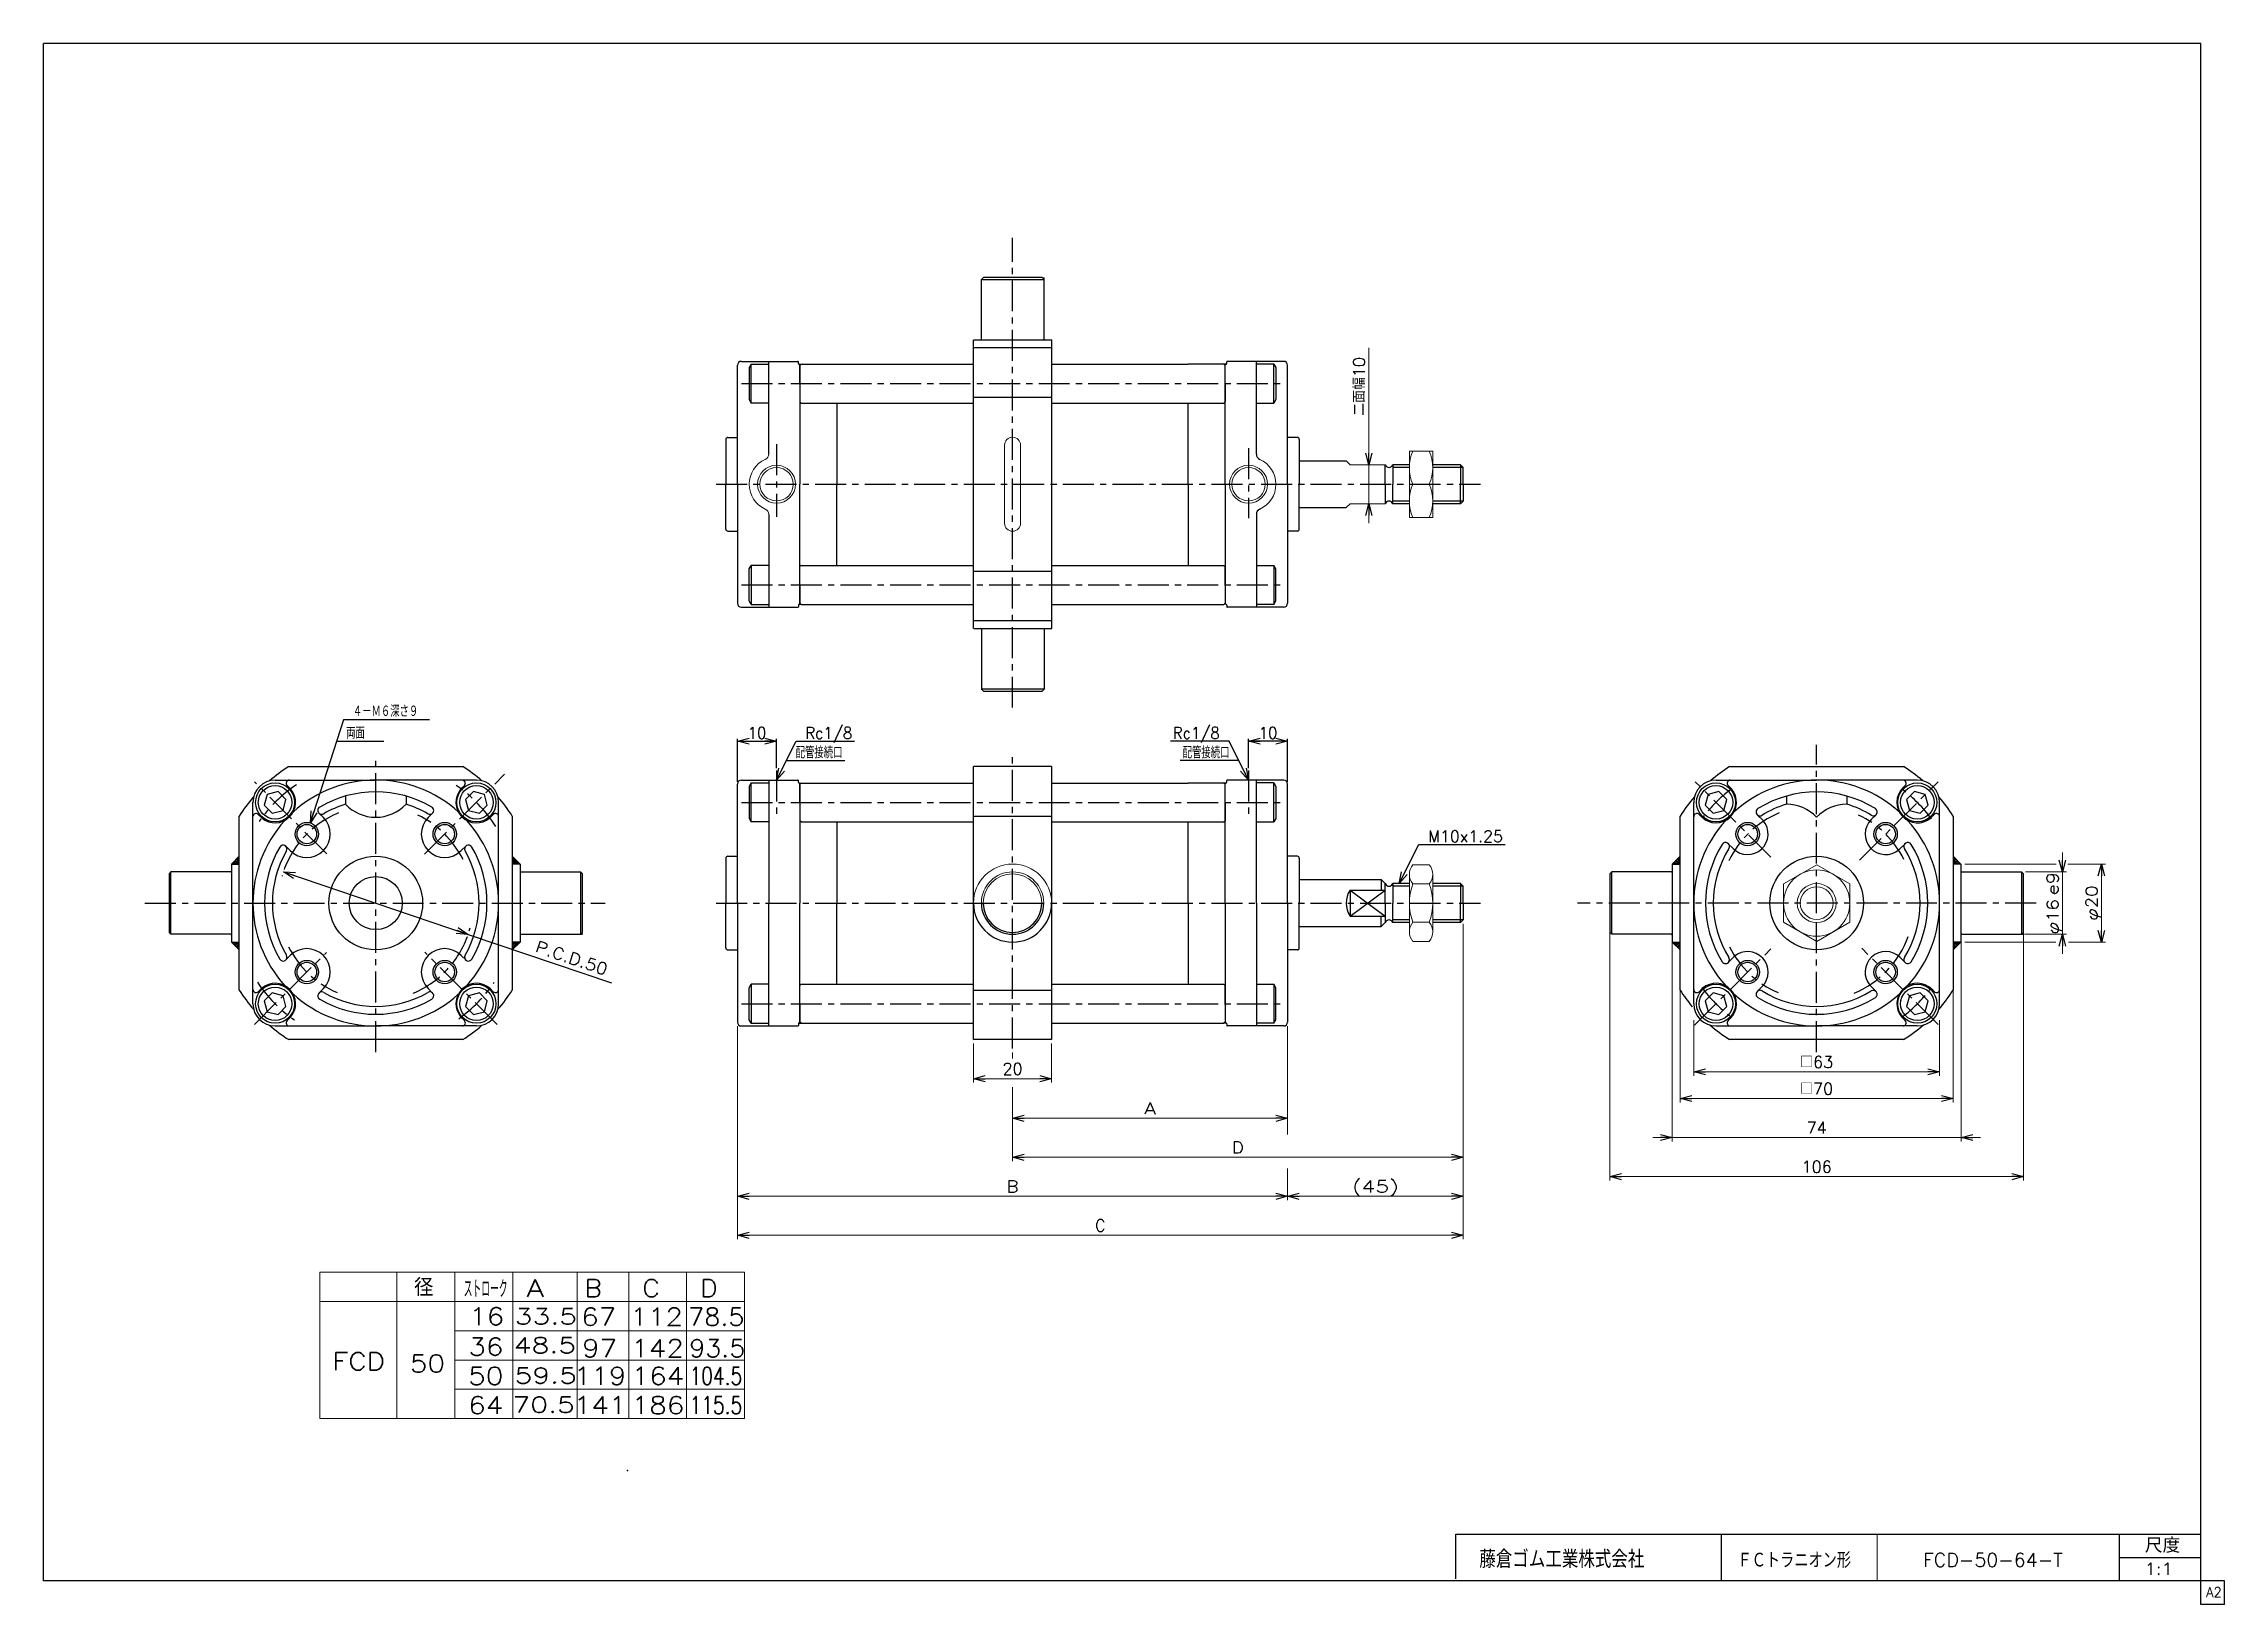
# Model space of a CAD drawing. Header units: millimetres. Extents: x -272 to 287, y -200 to 200.
import ezdxf
from ezdxf.enums import TextEntityAlignment as Align

# ---------------------------------------------------------------- set-up
doc = ezdxf.new("R2010")
doc.units = ezdxf.units.MM
doc.header["$LTSCALE"] = 0.25
doc.header["$PDSIZE"] = 1
doc.linetypes.add('CENTER', pattern=[50.8, 31.75, -6.35, 6.35, -6.35])
doc.layers.add('ZUWAKU', color=7, linetype='Continuous')
doc.styles.add('FdaStyle0', font='txt.shx', dxfattribs={"bigfont": 'bigfont'})
doc.dimstyles.new('DaDimRotatedStyle', dxfattribs={"dimtxt": 3, "dimasz": 3.000002, "dimexe": 1, "dimexo": 1, "dimgap": 1, "dimtad": 3, "dimdsep": 46, "dimtxsty": 'FdaStyle0', "dimblk1": 'OPEN30', "dimblk2": 'OPEN30', "dimsah": 1, "dimcen": 0.09, "dimclrd": 4, "dimclre": 4, "dimclrt": 4, "dimadec": 0, "dimazin": 2, "dimtfac": 1, "dimtdec": 4, "dimtmove": 0, "dimatfit": 0, "dimfxl": 1, "dimarcsym": 0})

msp = doc.modelspace()

# ---------------------------------------------------------------- texts
at = {"color": 4, "style": 'FdaStyle0'}
for s, height, width, p, p2 in [('４－Ｍ６深さ９', 3, 0.666667, (-192.755, 27.415), (-175.955, 27.415)), ('両面', 3, 0.666667, (-194.458, 21.834), (-189.658, 21.834)), ('10', 3, 0.8, (-91.532, 21.834), (-86.732, 21.834)), ('Rc1/8', 3, 0.8, (-76.732, 21.834), (-64.732, 21.834)), ('Rc1/8', 3, 0.8, (17.468, 21.834), (29.468, 21.834)), ('10', 3, 0.8, (39.468, 21.834), (44.268, 21.834)), ('配管接続口', 3, 0.666667, (-79.232, 16.834), (-67.232, 16.834)), ('配管接続口', 3, 0.666667, (19.968, 16.834), (31.968, 16.834)), ('M10x1.25', 3, 0.8, (82.879, -4.666), (102.079, -4.666)), ('   径', 4.5, 0.952381, (-190.098, -121.01), (-172.098, -121.01)), ('ストローク', 4.5, 0.416667, (-164.32, -121.387), (-153.07, -121.387)), ('78.5', 4.5, 0.8, (-106.764, -128.541), (-92.364, -128.541)), ('93.5', 4.5, 0.8, (-106.515, -136.602), (-92.115, -136.602)), ('104.5', 4.5, 0.6, (-106.422, -143.701), (-92.922, -143.701)), ('115.5', 4.5, 0.6, (-106.422, -151.201), (-92.922, -151.201)), ('ＦＣトラニオン形', 4, 0.694511, (162.196, -190.674), (191.296, -190.674)), ('FCD-50-64-T', 3.5, 0.822989, (209.757, -190.337), (245.557, -190.337)), ('1:1', 3, 0.8, (266.571, -192.387), (273.771, -192.387))]:
    msp.add_text(s, height=height, dxfattribs=dict(at, width=width)).set_placement(p, p2, align=Align.FIT)
at = {"color": 4, "style": 'FdaStyle0', "width": 0.8}
msp.add_text('P.C.D.50', height=3, rotation=-18.71763, dxfattribs=at).set_placement((-146.213, -32.67), (-128.028, -38.831), align=Align.FIT)
at = {"color": 4, "style": 'FdaStyle0'}
for s, height, p, p2 in [('A', 4.5, (-148.231, -121.201), (-143.731, -121.201)), ('B', 4.5, (-133.383, -121.201), (-128.883, -121.201)), ('C', 4.5, (-118.534, -121.201), (-114.034, -121.201)), ('D', 4.5, (-103.686, -121.201), (-99.186, -121.201)), ('16', 4.5, (-162.926, -128.441), (-153.926, -128.441)), ('33.5', 4, (-151.251, -128.201), (-135.251, -128.201)), ('67', 4.5, (-134.21, -128.541), (-125.21, -128.541)), ('112', 4.5, (-121.612, -128.541), (-108.112, -128.541)), ('36', 4.5, (-163.119, -136.201), (-154.119, -136.201)), ('48.5', 4, (-151.509, -135.593), (-135.509, -135.593)), ('97', 4.5, (-133.962, -136.602), (-124.962, -136.602)), ('142', 4.5, (-121.363, -136.602), (-107.863, -136.602)), ('FCD', 4.5, (-197.959, -139.951), (-184.459, -139.951)), ('50', 4.5, (-178.115, -140.512), (-169.115, -140.512)), ('50', 4.5, (-163.159, -143.701), (-154.159, -143.701)), ('59.5', 4, (-151.289, -143.352), (-135.289, -143.352)), ('119', 4.5, (-136.119, -143.701), (-122.619, -143.701)), ('164', 4.5, (-121.27, -143.701), (-107.77, -143.701)), ('64', 4.5, (-163.159, -151.201), (-154.159, -151.201)), ('70.5', 4, (-151.815, -150.852), (-135.815, -150.852)), ('141', 4.5, (-136.119, -151.201), (-122.619, -151.201)), ('186', 4.5, (-121.27, -151.201), (-107.77, -151.201))]:
    msp.add_text(s, height=height, dxfattribs=at).set_placement(p, p2, align=Align.FIT)
at = {"layer": 'ZUWAKU', "color": 4, "style": 'FdaStyle0'}
for s, height, width, p, p2 in [('尺度', 3.8, 0.749175, (266.615, -186.78), (275.695, -186.78)), ('藤倉ゴム工業株式会社', 4.5, 0.652778, (96.013, -190.657), (138.313, -190.657))]:
    msp.add_text(s, height=height, dxfattribs=dict(at, width=width)).set_placement(p, p2, align=Align.FIT)
at = {"layer": 'ZUWAKU', "color": 7, "style": 'FdaStyle0', "width": 0.8}
msp.add_text('A2', height=2.5, dxfattribs=at).set_placement((282.307, -198.125), (286.307, -198.125), align=Align.FIT)

# ---------------------------------------------------------------- blocks, each defined once
blk = doc.blocks.new('_OPEN30')
at = {"color": 0, "linetype": 'ByBlock', "lineweight": -2}
for p, q in [((-1, 0.267949), (0, 0)), ((0, 0), (-1, -0.267949)), ((0, 0), (-1, 0))]:
    blk.add_line(p, q, dxfattribs=at)
blk = doc.blocks.new('DC_GROUP_Φ50_1')
at = {"color": 4, "linetype": 'Continuous', "lineweight": 13}
for p, q in [((78.99, -10.45), (83.19, -10.45)), ((78.09, -12.91), (78.09, -27.63)), ((83.19, -15.36), (78.99, -15.36)), ((84.09, -12.91), (84.09, -27.63)), ((78.99, -25.17), (83.19, -25.17)), ((78.99, -30.08), (83.19, -30.08))]:
    blk.add_line(p, q, dxfattribs=at)
for centre, radius, start, end in [((81.87, -12.91), 3.78, 139.5701, 220.4299), ((80.31, -12.91), 3.78, 319.5701, 40.4299), ((91.87, -20.27), 13.78, 159.1359, 200.8641), ((70.31, -20.27), 13.78, 339.1359, 20.8641), ((81.87, -27.63), 3.78, 139.5701, 220.4299), ((80.31, -27.63), 3.78, 319.5701, 40.4299)]:
    blk.add_arc(centre, radius, start, end, dxfattribs=at)
blk = doc.blocks.new('DC_GROUP_Φ50_2')
at = {"color": 4, "linetype": 'Continuous', "lineweight": 13}
for p, q in [((182.49, -10.45), (173.99, -15.36)), ((190.99, -15.36), (182.49, -10.45)), ((173.99, -15.36), (173.99, -25.17)), ((190.99, -25.17), (190.99, -15.36)), ((173.99, -25.17), (182.49, -30.08)), ((182.49, -30.08), (190.99, -25.17))]:
    blk.add_line(p, q, dxfattribs=at)
for radius in [8.5, 5, 4.19]:
    blk.add_circle((182.49, -20.27), radius, dxfattribs=at)
blk = doc.blocks.new('*D3')
at = {"color": 4, "linetype": 'Continuous', "lineweight": 13}
for p, q in [((-33.63, -56.27), (-33.63, -66.27)), ((-13.63, -56.27), (-13.63, -66.27)), ((-33.63, -65.27), (-13.63, -65.27))]:
    blk.add_line(p, q, dxfattribs=at)
at = {"color": 4, "xscale": 3.000002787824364, "yscale": 2.999989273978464}
for p, rotation in [((-33.63, -65.27), 180), ((-13.63, -65.27), 360)]:
    blk.add_blockref('_OPEN30', p, dxfattribs=dict(at, rotation=rotation))
at = {"color": 4, "insert": (-23.63, -64.27), "char_height": 3, "width": 11.25, "attachment_point": 8, "style": 'FdaStyle0'}
blk.add_mtext('\\T1.00;20', dxfattribs=at)
blk = doc.blocks.new('DA_IMAGEDIMGROUP_1')
at = {"color": 4, "linetype": 'Continuous', "lineweight": 13}
for p, q in [((245.49, -7.27), (245.49, -12.27)), ((235.99, -12.27), (246.49, -12.27)), ((245.49, -28.27), (245.49, -12.27)), ((235.79, -28.27), (246.49, -28.27)), ((245.49, -33.27), (245.49, -28.27))]:
    blk.add_line(p, q, dxfattribs=at)
at = {"color": 4, "xscale": 3.000002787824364, "yscale": 2.999989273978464}
for p, rotation in [((245.49, -12.27), 270), ((245.49, -28.27), 90)]:
    blk.add_blockref('_OPEN30', p, dxfattribs=dict(at, rotation=rotation))
at = {"color": 4, "style": 'FdaStyle0'}
blk.add_text('e9', height=3, rotation=90, dxfattribs=at).set_placement((244.49, -18.27), (244.49, -12.27), align=Align.FIT)
at = {"color": 4, "style": 'FdaStyle0', "width": 0.9375}
blk.add_text('φ16', height=3, rotation=90, dxfattribs=at).set_placement((244.49, -28.27), (244.49, -19.27), align=Align.FIT)
blk = doc.blocks.new('DC_GROUP_Φ50_3')
at = {"color": 4, "linetype": 'Continuous', "lineweight": 13}
for p, q in [((220.49, -10.27), (243.92, -10.27)), ((246.86, -10.27), (256.49, -10.27)), ((255.49, -30.27), (255.49, -10.27)), ((220.49, -30.27), (243.76, -30.27)), ((247.02, -30.27), (256.49, -30.27))]:
    blk.add_line(p, q, dxfattribs=at)
at = {"color": 4, "xscale": 3.000002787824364, "yscale": 2.999989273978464}
for p, rotation in [((255.49, -10.27), 90), ((255.49, -30.27), 270)]:
    blk.add_blockref('_OPEN30', p, dxfattribs=dict(at, rotation=rotation))
at = {"color": 4, "style": 'FdaStyle0', "width": 0.9375}
blk.add_text('φ20', height=3, rotation=90, dxfattribs=at).set_placement((254.49, -24.77), (254.49, -15.77), align=Align.FIT)
blk = doc.blocks.new('*D6')
at = {"color": 4, "linetype": 'Continuous', "lineweight": 13}
for p, q in [((91.87, -25.59), (91.87, -106.4)), ((-94.13, -51.77), (-94.13, -106.4)), ((-94.13, -105.4), (91.87, -105.4))]:
    blk.add_line(p, q, dxfattribs=at)
at = {"color": 4, "xscale": 3.000002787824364, "yscale": 2.999989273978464}
for p, rotation in [((-94.13, -105.4), 180), ((91.87, -105.4), 360)]:
    blk.add_blockref('_OPEN30', p, dxfattribs=dict(at, rotation=rotation))
at = {"color": 4, "insert": (-1.13, -104.4), "char_height": 3, "width": 7.5, "attachment_point": 8, "style": 'FdaStyle0'}
blk.add_mtext('\\T1.00;C', dxfattribs=at)
blk = doc.blocks.new('DC_GROUP_Φ50_4')
at = {"color": 4, "linetype": 'Continuous', "lineweight": 13}
for p, q in [((46.87, -51.77), (46.87, -76.4)), ((-23.63, -58.53), (-23.63, -60.09)), ((-23.63, -67.47), (-23.63, -76.4)), ((-23.63, -75.4), (46.87, -75.4))]:
    blk.add_line(p, q, dxfattribs=at)
at = {"color": 4, "xscale": 3.000002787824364, "yscale": 2.999989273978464}
for p, rotation in [((-23.63, -75.4), 180), ((46.87, -75.4), 360)]:
    blk.add_blockref('_OPEN30', p, dxfattribs=dict(at, rotation=rotation))
at = {"color": 4, "style": 'FdaStyle0'}
blk.add_text('A', height=3, dxfattribs=at).set_placement((10.12, -74.4), (13.12, -74.4), align=Align.FIT)
blk = doc.blocks.new('DC_GROUP_Φ50_5')
at = {"color": 4, "linetype": 'Continuous', "lineweight": 13}
for p, q in [((91.87, -25.59), (91.87, -86.4)), ((-23.63, -58.53), (-23.63, -60.09)), ((-23.63, -67.47), (-23.63, -86.4)), ((-23.63, -85.4), (91.87, -85.4))]:
    blk.add_line(p, q, dxfattribs=at)
at = {"color": 4, "xscale": 3.000002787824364, "yscale": 2.999989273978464}
for p, rotation in [((-23.63, -85.4), 180), ((91.87, -85.4), 360)]:
    blk.add_blockref('_OPEN30', p, dxfattribs=dict(at, rotation=rotation))
at = {"color": 4, "style": 'FdaStyle0'}
blk.add_text('D', height=3, dxfattribs=at).set_placement((32.62, -84.4), (35.62, -84.4), align=Align.FIT)
blk = doc.blocks.new('DC_GROUP_Φ50_6')
at = {"color": 4, "linetype": 'Continuous', "lineweight": 13}
for p, q in [((91.87, -25.59), (91.87, -96.4)), ((-94.13, -51.77), (-94.13, -96.4)), ((46.87, -51.77), (46.87, -79.56)), ((46.87, -88.3), (46.87, -96.4)), ((-94.13, -95.4), (46.87, -95.4)), ((46.87, -95.4), (91.87, -95.4))]:
    blk.add_line(p, q, dxfattribs=at)
at = {"color": 4, "xscale": 3.000002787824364, "yscale": 2.999989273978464}
for p, rotation in [((-94.13, -95.4), 180), ((46.87, -95.4), 360), ((46.87, -95.4), 180), ((91.87, -95.4), 360)]:
    blk.add_blockref('_OPEN30', p, dxfattribs=dict(at, rotation=rotation))
at = {"color": 4, "style": 'FdaStyle0'}
for s, p, p2 in [('B', (-25.13, -94.4), (-22.13, -94.4)), ('(45)', (63.37, -94.4), (75.37, -94.4))]:
    blk.add_text(s, height=3, dxfattribs=at).set_placement(p, p2, align=Align.FIT)
blk = doc.blocks.new('*D10')
at = {"color": 4, "linetype": 'Continuous', "lineweight": 13}
for p, q in [((147.49, -42.64), (147.49, -71.35)), ((217.49, -42.64), (217.49, -71.35)), ((147.49, -70.35), (217.49, -70.35))]:
    blk.add_line(p, q, dxfattribs=at)
at = {"color": 4, "xscale": 3.000002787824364, "yscale": 2.999989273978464}
for p, rotation in [((147.49, -70.35), 180), ((217.49, -70.35), 360)]:
    blk.add_blockref('_OPEN30', p, dxfattribs=dict(at, rotation=rotation))
at = {"color": 4, "insert": (182.49, -69.35), "char_height": 3, "width": 15, "attachment_point": 8, "style": 'FdaStyle0'}
blk.add_mtext('\\T1.00;□70', dxfattribs=at)
blk = doc.blocks.new('DA_IMAGEDIMGROUP_2')
at = {"color": 4, "linetype": 'Continuous', "lineweight": 13}
for p, q in [((145.49, -28.55), (145.49, -81.35)), ((219.49, -30.35), (219.49, -81.35)), ((140.49, -80.35), (145.49, -80.35)), ((145.49, -80.35), (219.49, -80.35)), ((224.49, -80.35), (219.49, -80.35))]:
    blk.add_line(p, q, dxfattribs=at)
at = {"color": 4, "xscale": 3.000002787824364, "yscale": 2.999989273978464}
for p, rotation in [((145.49, -80.35), 360), ((219.49, -80.35), 180)]:
    blk.add_blockref('_OPEN30', p, dxfattribs=dict(at, rotation=rotation))
at = {"color": 4, "insert": (182.49, -79.35), "char_height": 3, "width": 11.25, "attachment_point": 8, "style": 'FdaStyle0'}
blk.add_mtext('\\T1.00;74', dxfattribs=at)
blk = doc.blocks.new('*D12')
at = {"color": 4, "linetype": 'Continuous', "lineweight": 13}
for p, q in [((129.49, -27.85), (129.49, -91.35)), ((235.49, -27.85), (235.49, -91.35)), ((129.49, -90.35), (235.49, -90.35))]:
    blk.add_line(p, q, dxfattribs=at)
at = {"color": 4, "xscale": 3.000002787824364, "yscale": 2.999989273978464}
for p, rotation in [((129.49, -90.35), 180), ((235.49, -90.35), 360)]:
    blk.add_blockref('_OPEN30', p, dxfattribs=dict(at, rotation=rotation))
at = {"color": 4, "insert": (182.49, -89.35), "char_height": 3, "width": 15, "attachment_point": 8, "style": 'FdaStyle0'}
blk.add_mtext('\\T1.00;106', dxfattribs=at)
blk = doc.blocks.new('*D13')
at = {"color": 4, "linetype": 'Continuous', "lineweight": 13}
for p, q in [((150.99, -50.31), (150.99, -64.51)), ((213.99, -50.31), (213.99, -64.51)), ((150.99, -63.51), (213.99, -63.51))]:
    blk.add_line(p, q, dxfattribs=at)
at = {"color": 4, "xscale": 3.000002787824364, "yscale": 2.999989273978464}
for p, rotation in [((150.99, -63.51), 180), ((213.99, -63.51), 360)]:
    blk.add_blockref('_OPEN30', p, dxfattribs=dict(at, rotation=rotation))
at = {"color": 4, "insert": (182.49, -62.51), "char_height": 3, "width": 15, "attachment_point": 8, "style": 'FdaStyle0'}
blk.add_mtext('\\T1.00;□63', dxfattribs=at)
blk = doc.blocks.new('*D14')
at = {"color": 4, "linetype": 'Continuous', "lineweight": 13}
for p, q in [((150.99, -50.31), (150.99, -64.51)), ((213.99, -50.31), (213.99, -64.51)), ((150.99, -63.51), (213.99, -63.51))]:
    blk.add_line(p, q, dxfattribs=at)
at = {"color": 4, "xscale": 3.000002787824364, "yscale": 2.999989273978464}
for p, rotation in [((150.99, -63.51), 180), ((213.99, -63.51), 360)]:
    blk.add_blockref('_OPEN30', p, dxfattribs=dict(at, rotation=rotation))
at = {"color": 4, "insert": (182.49, -62.51), "char_height": 3, "width": 15, "attachment_point": 8, "style": 'FdaStyle0'}
blk.add_mtext('\\T1.00;□63', dxfattribs=at)
blk = doc.blocks.new('*D15')
at = {"color": 4, "linetype": 'Continuous', "lineweight": 13}
for p, q in [((147.49, -42.64), (147.49, -71.35)), ((217.49, -42.64), (217.49, -71.35)), ((147.49, -70.35), (217.49, -70.35))]:
    blk.add_line(p, q, dxfattribs=at)
at = {"color": 4, "xscale": 3.000002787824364, "yscale": 2.999989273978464}
for p, rotation in [((147.49, -70.35), 180), ((217.49, -70.35), 360)]:
    blk.add_blockref('_OPEN30', p, dxfattribs=dict(at, rotation=rotation))
at = {"color": 4, "insert": (182.49, -69.35), "char_height": 3, "width": 15, "attachment_point": 8, "style": 'FdaStyle0'}
blk.add_mtext('\\T1.00;□70', dxfattribs=at)
blk = doc.blocks.new('DA_IMAGEDIMGROUP_3')
at = {"color": 4, "linetype": 'Continuous', "lineweight": 13}
for p, q in [((145.49, -28.55), (145.49, -81.35)), ((219.49, -30.35), (219.49, -81.35)), ((140.49, -80.35), (145.49, -80.35)), ((145.49, -80.35), (219.49, -80.35)), ((224.49, -80.35), (219.49, -80.35))]:
    blk.add_line(p, q, dxfattribs=at)
at = {"color": 4, "xscale": 3.000002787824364, "yscale": 2.999989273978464}
for p, rotation in [((145.49, -80.35), 360), ((219.49, -80.35), 180)]:
    blk.add_blockref('_OPEN30', p, dxfattribs=dict(at, rotation=rotation))
at = {"color": 4, "insert": (182.49, -79.35), "char_height": 3, "width": 11.25, "attachment_point": 8, "style": 'FdaStyle0'}
blk.add_mtext('\\T1.00;74', dxfattribs=at)
blk = doc.blocks.new('*D17')
at = {"color": 4, "linetype": 'Continuous', "lineweight": 13}
for p, q in [((129.49, -27.85), (129.49, -91.35)), ((235.49, -27.85), (235.49, -91.35)), ((129.49, -90.35), (235.49, -90.35))]:
    blk.add_line(p, q, dxfattribs=at)
at = {"color": 4, "xscale": 3.000002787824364, "yscale": 2.999989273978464}
for p, rotation in [((129.49, -90.35), 180), ((235.49, -90.35), 360)]:
    blk.add_blockref('_OPEN30', p, dxfattribs=dict(at, rotation=rotation))
at = {"color": 4, "insert": (182.49, -89.35), "char_height": 3, "width": 15, "attachment_point": 8, "style": 'FdaStyle0'}
blk.add_mtext('\\T1.00;106', dxfattribs=at)
blk = doc.blocks.new('*D18')
at = {"color": 4, "linetype": 'Continuous', "lineweight": 13}
for p, q in [((150.99, -50.31), (150.99, -64.51)), ((213.99, -50.31), (213.99, -64.51)), ((150.99, -63.51), (213.99, -63.51))]:
    blk.add_line(p, q, dxfattribs=at)
at = {"color": 4, "xscale": 3.000002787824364, "yscale": 2.999989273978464}
for p, rotation in [((150.99, -63.51), 180), ((213.99, -63.51), 360)]:
    blk.add_blockref('_OPEN30', p, dxfattribs=dict(at, rotation=rotation))
at = {"color": 4, "insert": (182.49, -62.51), "char_height": 3, "width": 15, "attachment_point": 8, "style": 'FdaStyle0'}
blk.add_mtext('\\T1.00;□63', dxfattribs=at)
blk = doc.blocks.new('*D19')
at = {"color": 4, "linetype": 'Continuous', "lineweight": 13}
for p, q in [((147.49, -42.64), (147.49, -71.35)), ((217.49, -42.64), (217.49, -71.35)), ((147.49, -70.35), (217.49, -70.35))]:
    blk.add_line(p, q, dxfattribs=at)
at = {"color": 4, "xscale": 3.000002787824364, "yscale": 2.999989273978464}
for p, rotation in [((147.49, -70.35), 180), ((217.49, -70.35), 360)]:
    blk.add_blockref('_OPEN30', p, dxfattribs=dict(at, rotation=rotation))
at = {"color": 4, "insert": (182.49, -69.35), "char_height": 3, "width": 15, "attachment_point": 8, "style": 'FdaStyle0'}
blk.add_mtext('\\T1.00;□70', dxfattribs=at)
blk = doc.blocks.new('DA_IMAGEDIMGROUP_4')
at = {"color": 4, "linetype": 'Continuous', "lineweight": 13}
for p, q in [((145.49, -28.55), (145.49, -81.35)), ((219.49, -30.35), (219.49, -81.35)), ((140.49, -80.35), (145.49, -80.35)), ((145.49, -80.35), (219.49, -80.35)), ((224.49, -80.35), (219.49, -80.35))]:
    blk.add_line(p, q, dxfattribs=at)
at = {"color": 4, "xscale": 3.000002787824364, "yscale": 2.999989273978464}
for p, rotation in [((145.49, -80.35), 360), ((219.49, -80.35), 180)]:
    blk.add_blockref('_OPEN30', p, dxfattribs=dict(at, rotation=rotation))
at = {"color": 4, "insert": (182.49, -79.35), "char_height": 3, "width": 11.25, "attachment_point": 8, "style": 'FdaStyle0'}
blk.add_mtext('\\T1.00;74', dxfattribs=at)
blk = doc.blocks.new('*D21')
at = {"color": 4, "linetype": 'Continuous', "lineweight": 13}
for p, q in [((129.49, -27.85), (129.49, -91.35)), ((235.49, -27.85), (235.49, -91.35)), ((129.49, -90.35), (235.49, -90.35))]:
    blk.add_line(p, q, dxfattribs=at)
at = {"color": 4, "xscale": 3.000002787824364, "yscale": 2.999989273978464}
for p, rotation in [((129.49, -90.35), 180), ((235.49, -90.35), 360)]:
    blk.add_blockref('_OPEN30', p, dxfattribs=dict(at, rotation=rotation))
at = {"color": 4, "insert": (182.49, -89.35), "char_height": 3, "width": 15, "attachment_point": 8, "style": 'FdaStyle0'}
blk.add_mtext('\\T1.00;106', dxfattribs=at)
blk = doc.blocks.new('DC_GROUP_Φ50_7')
at = {"color": 4, "linetype": 'Continuous', "lineweight": 13}
for p, q in [((84.09, 95.57), (78.09, 95.57)), ((78.09, 95.57), (78.09, 78.57)), ((84.09, 78.57), (84.09, 95.57)), ((78.98, 87.07), (83.19, 87.07)), ((78.09, 78.57), (84.09, 78.57))]:
    blk.add_line(p, q, dxfattribs=at)
for centre, start, end in [((88.53, 91.32), 156.0093, 203.9907), ((73.64, 91.32), 336.0093, 23.9907), ((88.53, 82.82), 156.0093, 203.9907), ((73.64, 82.82), 336.0093, 23.9907)]:
    blk.add_arc(centre, 10.45, start, end, dxfattribs=at)
blk = doc.blocks.new('DA_IMAGEDIMGROUP_5')
at = {"color": 4, "linetype": 'Continuous', "lineweight": 13}
for p, q in [((67.7, 122.07), (67.7, 92.07)), ((67.7, 82.07), (67.7, 92.07)), ((67.7, 77.07), (67.7, 82.07))]:
    blk.add_line(p, q, dxfattribs=at)
at = {"color": 4, "xscale": 3.000002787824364, "yscale": 2.999989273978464}
for p, rotation in [((67.7, 92.07), 270), ((67.7, 82.07), 90)]:
    blk.add_blockref('_OPEN30', p, dxfattribs=dict(at, rotation=rotation))
at = {"color": 4, "insert": (66.7, 104.63), "char_height": 3, "width": 22.5, "attachment_point": 7, "rotation": 90, "style": 'FdaStyle0'}
blk.add_mtext('\\T1.00;二面幅10', dxfattribs=at)

# ---------------------------------------------------------------- dimensions: what is measured, and where the dimension line sits
at = {"linetype": 'Continuous', "lineweight": 13}
for base, p1, p2, text, picture, middle in [((91.868, -105.404), (-94.132, -50.766), (91.868, -24.591), 'C', '*D6', (-1.132, -105.404)), ((217.485, -70.345), (147.485, -41.645), (217.485, -41.645), '□<>', '*D10', (182.485, -70.345)), ((217.485, -70.345), (147.485, -41.645), (217.485, -41.645), '□<>', '*D15', (182.485, -70.345)), ((217.485, -70.345), (147.485, -41.645), (217.485, -41.645), '□<>', '*D19', (182.485, -70.345)), ((213.985, -63.511), (150.985, -49.311), (213.985, -49.311), '□<>', '*D13', (182.485, -63.511)), ((213.985, -63.511), (150.985, -49.311), (213.985, -49.311), '□<>', '*D14', (182.485, -63.511)), ((213.985, -63.511), (150.985, -49.311), (213.985, -49.311), '□<>', '*D18', (182.485, -63.511))]:
    dim = msp.add_linear_dim(base=base, p1=p1, p2=p2, text=text, dimstyle='DaDimRotatedStyle', override={"dimtxt": 3, "dimasz": 3.000002, "dimexe": 1, "dimexo": 1, "dimgap": 1, "dimtad": 3, "dimtih": 0, "dimtoh": 0, "dimdec": 2, "dimzin": 8, "dimtxsty": 'FdaStyle0', "dimblk1": 'OPEN30', "dimblk2": 'OPEN30', "dimsah": 1, "dimclrd": 4, "dimclre": 4, "dimclrt": 4, "dimazin": 2, "dimtofl": 1, "dimatfit": 0, "dimtolj": 0, "dimtzin": 8}, dxfattribs=at)
    dim.commit()
    dim.dimension.update_dxf_attribs({"geometry": picture, "text_midpoint": middle})
for base, p1, p2, picture, middle in [((235.485, -90.345), (129.485, -26.845), (235.485, -26.845), '*D12', (182.485, -90.345)), ((235.485, -90.345), (129.485, -26.845), (235.485, -26.845), '*D17', (182.485, -90.345)), ((235.485, -90.345), (129.485, -26.845), (235.485, -26.845), '*D21', (182.485, -90.345)), ((-13.632, -65.266), (-33.632, -55.266), (-13.632, -55.266), '*D3', (-23.632, -65.266))]:
    dim = msp.add_linear_dim(base=base, p1=p1, p2=p2, dimstyle='DaDimRotatedStyle', override={"dimtxt": 3, "dimasz": 3.000002, "dimexe": 1, "dimexo": 1, "dimgap": 1, "dimtad": 3, "dimtih": 0, "dimtoh": 0, "dimdec": 2, "dimzin": 8, "dimtxsty": 'FdaStyle0', "dimblk1": 'OPEN30', "dimblk2": 'OPEN30', "dimsah": 1, "dimclrd": 4, "dimclre": 4, "dimclrt": 4, "dimazin": 2, "dimtofl": 1, "dimatfit": 0, "dimtolj": 0, "dimtzin": 8}, dxfattribs=at)
    dim.commit()
    dim.dimension.update_dxf_attribs({"geometry": picture, "text_midpoint": middle})

# ---------------------------------------------------------------- linework, layer by layer
at = {"color": 4, "linetype": 'CENTER', "lineweight": 25}
for p, q in [((-23.632, 29.815), (-23.632, 150.214)), ((-93.132, 112.873), (45.868, 112.873)), ((-93.132, 112.873), (45.868, 112.873)), ((-84.132, 97.323), (-84.132, 78.746)), ((36.868, 96.301), (36.868, 78.406)), ((-99.632, 87.073), (96.354, 87.073)), ((-99.632, 87.073), (96.354, 87.073)), ((-93.132, 61.273), (45.868, 61.273)), ((-93.132, 61.273), (45.868, 61.273)), ((-186.858, -58.44), (-186.858, 17.423)), ((-23.632, -57.526), (-23.632, 17.351)), ((182.485, -22.863), (182.485, 20.314)), ((-174.34, -7.748), (-153.863, 12.729)), ((-84.132, 13.734), (-84.132, 2.251)), ((-84.132, 13.734), (-84.132, 2.251)), ((36.868, 13.734), (36.868, 2.251)), ((36.868, 13.734), (36.868, 2.251)), ((-199.441, -7.684), (-217.971, 10.846)), ((170.726, -8.507), (151.372, 10.846)), ((193.444, -9.307), (213.598, 10.846)), ((-93.132, 5.534), (45.868, 5.534)), ((-93.132, 5.534), (45.868, 5.534)), ((-246.021, -20.266), (-128.019, -20.266)), ((-99.632, -20.266), (96.354, -20.266)), ((-99.632, -20.266), (96.354, -20.266)), ((238.727, -20.266), (121.186, -20.266)), ((182.485, -58.511), (182.485, -25.004)), ((-217.971, -51.379), (-199.508, -32.916)), ((-155.746, -51.379), (-174.273, -32.852)), ((151.211, -51.541), (170.76, -31.991)), ((213.598, -51.379), (194.066, -31.847)), ((-93.132, -46.066), (45.868, -46.066)), ((-93.132, -46.066), (45.868, -46.066))]:
    msp.add_line(p, q, dxfattribs=at)
at = {"color": 4, "linetype": 'Continuous', "lineweight": 25}
for p, q in [((-31.053, 140.073), (-31.553, 139.573)), ((-16.053, 140.073), (-31.053, 140.073)), ((-15.553, 139.573), (-16.053, 140.073)), ((-15.553, 139.373), (-15.553, 140.048)), ((-31.553, 124.073), (-31.553, 139.573)), ((-31.553, 139.573), (-15.553, 139.573)), ((-15.553, 124.273), (-15.553, 139.573)), ((-33.632, 50.073), (-33.632, 124.073)), ((-33.553, 124.073), (-13.553, 124.073)), ((-13.632, 124.073), (-13.632, 50.073)), ((-94.132, 99.073), (-94.132, 117.573)), ((-94.132, 87.073), (-94.132, 117.573)), ((-94.132, 99.073), (-94.132, 117.573)), ((-94.132, 87.073), (-94.132, 117.573)), ((-93.132, 118.573), (-78.632, 118.573)), ((-93.132, 118.573), (-86.132, 118.573)), ((-93.132, 118.573), (-78.632, 118.573)), ((-93.132, 118.573), (-86.132, 118.573)), ((-90.627, 117.859), (-91.132, 116.986)), ((-90.627, 117.859), (-91.132, 116.986)), ((-90.627, 117.859), (-86.132, 117.859)), ((-90.627, 107.886), (-90.627, 117.859)), ((-90.627, 117.859), (-86.132, 117.859)), ((-90.627, 107.886), (-90.627, 117.859)), ((-86.132, 94.819), (-86.132, 118.646)), ((-86.132, 118.573), (-78.632, 118.573)), ((-86.132, 118.573), (-78.632, 118.573)), ((-78.532, 118.023), (-78.532, 118.473)), ((-78.532, 118.023), (-78.532, 118.473)), ((-78.532, 118.023), (-78.532, 118.473)), ((-78.532, 118.023), (-78.532, 118.473)), ((-78.332, 117.823), (-68.632, 117.823)), ((-78.332, 117.823), (-77.882, 117.823)), ((-78.332, 117.823), (-68.632, 117.823)), ((-78.332, 117.823), (-77.882, 117.823)), ((-78.132, 117.823), (-78.132, 87.073)), ((-77.832, 117.823), (-78.132, 117.523)), ((-78.132, 117.823), (-78.132, 87.073)), ((-77.832, 117.823), (-78.132, 117.523)), ((-78.132, 112.873), (-78.132, 117.573)), ((-78.132, 112.873), (-78.132, 117.573)), ((-68.632, 117.823), (-33.632, 117.823)), ((-68.632, 117.823), (-33.632, 117.823)), ((-13.632, 122.073), (-33.632, 122.073)), ((-13.632, 117.823), (21.368, 117.823)), ((-13.632, 117.823), (21.368, 117.823)), ((31.068, 117.823), (21.368, 117.823)), ((31.068, 117.823), (21.368, 117.823)), ((30.868, 117.523), (30.568, 117.823)), ((30.868, 117.523), (30.568, 117.823)), ((31.068, 117.823), (30.618, 117.823)), ((31.068, 117.823), (30.618, 117.823)), ((30.868, 87.073), (30.868, 117.823)), ((30.868, 87.073), (30.868, 117.823)), ((30.868, 112.873), (30.868, 117.573)), ((30.868, 112.873), (30.868, 117.573)), ((31.268, 118.023), (31.268, 118.473)), ((31.268, 118.023), (31.268, 118.473)), ((31.268, 118.023), (31.268, 118.473)), ((31.268, 118.023), (31.268, 118.473)), ((45.868, 118.573), (31.368, 118.573)), ((38.868, 118.573), (31.368, 118.573)), ((45.868, 118.573), (31.368, 118.573)), ((38.868, 118.573), (31.368, 118.573)), ((38.868, 94.819), (38.868, 118.646)), ((38.868, 94.819), (38.868, 118.646)), ((45.868, 118.573), (38.868, 118.573)), ((45.868, 118.573), (38.868, 118.573)), ((43.364, 117.859), (38.868, 117.859)), ((43.364, 117.859), (38.868, 117.859)), ((43.364, 117.859), (43.868, 116.986)), ((43.364, 107.886), (43.364, 117.859)), ((43.364, 117.859), (43.868, 116.986)), ((43.364, 107.886), (43.364, 117.859)), ((46.868, 99.073), (46.868, 117.573)), ((46.868, 87.073), (46.868, 117.573)), ((46.868, 99.073), (46.868, 117.573)), ((46.868, 87.073), (46.868, 117.573)), ((-91.132, 116.986), (-91.132, 108.759)), ((-91.132, 116.986), (-91.132, 108.759)), ((-78.132, 112.873), (-78.132, 108.173)), ((-78.132, 112.873), (-78.132, 108.173)), ((30.868, 112.873), (30.868, 108.173)), ((30.868, 112.873), (30.868, 108.173)), ((43.868, 116.986), (43.868, 108.759)), ((43.868, 116.986), (43.868, 108.759)), ((-91.132, 108.759), (-90.627, 107.886)), ((-91.132, 108.759), (-90.627, 107.886)), ((-86.132, 107.886), (-90.627, 107.886)), ((-86.132, 107.886), (-90.627, 107.886)), ((-77.832, 107.873), (-78.132, 108.173)), ((-77.832, 107.873), (-78.132, 108.173)), ((-77.832, 107.873), (-33.632, 107.873)), ((-77.832, 107.873), (-33.632, 107.873)), ((-68.632, 107.873), (-68.632, 87.073)), ((-68.632, 107.873), (-68.632, 87.073)), ((-33.632, 109.378), (-13.632, 109.378)), ((-13.632, 107.873), (30.568, 107.873)), ((-13.632, 107.873), (30.568, 107.873)), ((21.368, 87.073), (21.368, 107.873)), ((21.368, 87.073), (21.368, 107.873)), ((30.568, 107.873), (30.868, 108.173)), ((30.568, 107.873), (30.868, 108.173)), ((38.868, 107.886), (43.364, 107.886)), ((38.868, 107.886), (43.364, 107.886)), ((43.868, 108.759), (43.364, 107.886)), ((43.868, 108.759), (43.364, 107.886)), ((-97.132, 98.573), (-97.132, 87.073)), ((-97.132, 98.573), (-97.132, 87.073)), ((-96.632, 99.073), (-94.132, 99.073)), ((-96.632, 99.073), (-94.132, 99.073)), ((49.368, 99.073), (46.868, 99.073)), ((49.368, 99.073), (46.868, 99.073)), ((49.368, 99.073), (46.868, 99.073)), ((49.368, 99.073), (46.868, 99.073)), ((49.868, 98.573), (49.868, 93.073)), ((49.868, 98.573), (49.868, 87.073)), ((49.868, 98.573), (49.868, 93.073)), ((49.868, 98.573), (49.868, 87.073)), ((49.868, 93.073), (61.868, 93.073)), ((49.868, 93.073), (61.868, 93.073)), ((71.868, 87.073), (71.868, 92.073)), ((71.868, 87.073), (71.868, 92.073)), ((78.089, 92.073), (73.868, 92.073)), ((73.868, 92.073), (73.868, 87.073)), ((78.089, 92.073), (73.868, 92.073)), ((73.868, 92.073), (73.868, 87.073)), ((78.089, 91.398), (73.868, 91.398)), ((78.089, 91.398), (73.868, 91.398)), ((91.193, 92.073), (84.089, 92.073)), ((91.868, 91.398), (84.089, 91.398)), ((91.193, 92.073), (86.089, 92.073)), ((91.868, 91.398), (86.089, 91.398)), ((91.868, 91.398), (91.193, 92.073)), ((91.193, 92.073), (91.193, 87.073)), ((91.868, 91.398), (91.193, 92.073)), ((91.193, 92.073), (91.193, 87.073)), ((91.868, 87.073), (91.868, 91.398)), ((91.868, 87.073), (91.868, 91.398)), ((-97.132, 75.573), (-97.132, 87.073)), ((-97.132, 75.573), (-97.132, 87.073)), ((-94.132, 87.073), (-94.132, 56.573)), ((-94.132, 87.073), (-94.132, 56.573)), ((-78.132, 56.323), (-78.132, 87.073)), ((-78.132, 56.323), (-78.132, 87.073)), ((-68.632, 66.273), (-68.632, 87.073)), ((-68.632, 66.273), (-68.632, 87.073)), ((21.368, 87.073), (21.368, 66.273)), ((21.368, 87.073), (21.368, 66.273)), ((30.868, 87.073), (30.868, 56.323)), ((30.868, 87.073), (30.868, 56.323)), ((46.868, 87.073), (46.868, 56.573)), ((46.868, 87.073), (46.868, 56.573)), ((49.868, 75.573), (49.868, 87.073)), ((49.868, 75.573), (49.868, 87.073)), ((71.868, 87.073), (71.868, 82.073)), ((71.868, 87.073), (71.868, 82.073)), ((73.868, 82.073), (73.868, 87.073)), ((73.868, 82.073), (73.868, 87.073)), ((91.193, 82.073), (91.193, 87.073)), ((91.193, 82.073), (91.193, 87.073)), ((91.868, 87.073), (91.868, 82.748)), ((91.868, 87.073), (91.868, 82.748)), ((-86.132, 79.327), (-86.132, 55.499)), ((38.868, 79.327), (38.868, 55.499)), ((38.868, 79.327), (38.868, 55.499)), ((49.868, 81.073), (61.868, 81.073)), ((49.868, 81.073), (61.868, 81.073)), ((78.089, 82.748), (73.868, 82.748)), ((78.089, 82.748), (73.868, 82.748)), ((78.089, 82.073), (73.868, 82.073)), ((78.089, 82.073), (73.868, 82.073)), ((91.868, 82.748), (84.089, 82.748)), ((91.193, 82.073), (84.089, 82.073)), ((91.868, 82.748), (86.089, 82.748)), ((91.193, 82.073), (86.089, 82.073)), ((91.868, 82.748), (91.193, 82.073)), ((91.868, 82.748), (91.193, 82.073)), ((-96.632, 75.073), (-94.132, 75.073)), ((-96.632, 75.073), (-94.132, 75.073)), ((49.368, 75.073), (46.868, 75.073)), ((49.368, 75.073), (46.868, 75.073)), ((-91.132, 65.386), (-90.627, 66.259)), ((-91.132, 65.386), (-90.627, 66.259)), ((-91.132, 57.159), (-91.132, 65.386)), ((-91.132, 57.159), (-91.132, 65.386)), ((-86.132, 66.259), (-90.627, 66.259)), ((-90.627, 66.259), (-90.627, 56.286)), ((-86.132, 66.259), (-90.627, 66.259)), ((-90.627, 66.259), (-90.627, 56.286)), ((-77.832, 66.273), (-78.132, 65.973)), ((-77.832, 66.273), (-78.132, 65.973)), ((-78.132, 61.273), (-78.132, 65.973)), ((-78.132, 61.273), (-78.132, 65.973)), ((-77.832, 66.273), (-33.632, 66.273)), ((-77.832, 66.273), (-33.632, 66.273)), ((-33.632, 64.768), (-13.632, 64.768)), ((-13.632, 66.273), (30.568, 66.273)), ((-13.632, 66.273), (30.568, 66.273)), ((30.568, 66.273), (30.868, 65.973)), ((30.568, 66.273), (30.868, 65.973)), ((30.868, 61.273), (30.868, 65.973)), ((30.868, 61.273), (30.868, 65.973)), ((38.868, 66.259), (43.364, 66.259)), ((38.868, 66.259), (43.364, 66.259)), ((43.868, 65.386), (43.364, 66.259)), ((43.364, 66.259), (43.364, 56.286)), ((43.868, 65.386), (43.364, 66.259)), ((43.364, 66.259), (43.364, 56.286)), ((43.868, 57.159), (43.868, 65.386)), ((43.868, 57.159), (43.868, 65.386)), ((-90.627, 56.286), (-91.132, 57.159)), ((-90.627, 56.286), (-91.132, 57.159)), ((-90.627, 56.286), (-86.132, 56.286)), ((-90.627, 56.286), (-86.132, 56.286)), ((-78.532, 56.123), (-78.532, 55.673)), ((-78.532, 56.123), (-78.532, 55.673)), ((-78.332, 56.323), (-77.882, 56.323)), ((-78.332, 56.323), (-77.882, 56.323)), ((-78.132, 61.273), (-78.132, 56.573)), ((-78.132, 61.273), (-78.132, 56.573)), ((-77.832, 56.273), (-78.132, 56.573)), ((-77.832, 56.273), (-78.132, 56.573)), ((-77.832, 56.273), (-33.632, 56.273)), ((-77.832, 56.273), (-33.632, 56.273)), ((-13.632, 56.273), (30.568, 56.273)), ((-13.632, 56.273), (30.568, 56.273)), ((30.868, 56.573), (30.568, 56.273)), ((30.868, 56.573), (30.568, 56.273)), ((31.068, 56.323), (30.618, 56.323)), ((31.068, 56.323), (30.618, 56.323)), ((30.868, 61.273), (30.868, 56.573)), ((30.868, 61.273), (30.868, 56.573)), ((31.268, 56.123), (31.268, 55.673)), ((31.268, 56.123), (31.268, 55.673)), ((43.364, 56.286), (38.868, 56.286)), ((43.364, 56.286), (38.868, 56.286)), ((43.364, 56.286), (43.868, 57.159)), ((43.364, 56.286), (43.868, 57.159)), ((-93.132, 55.573), (-86.132, 55.573)), ((-93.132, 55.573), (-86.132, 55.573)), ((-86.132, 55.573), (-78.632, 55.573)), ((-86.132, 55.573), (-78.632, 55.573)), ((-13.632, 52.073), (-33.632, 52.073)), ((38.868, 55.573), (31.368, 55.573)), ((38.868, 55.573), (31.368, 55.573)), ((45.868, 55.573), (38.868, 55.573)), ((45.868, 55.573), (38.868, 55.573)), ((-33.553, 50.073), (-13.553, 50.073)), ((-31.553, 49.873), (-31.553, 34.573)), ((-15.553, 49.873), (-15.553, 34.573)), ((-31.553, 34.573), (-31.053, 34.073)), ((-15.553, 34.573), (-31.553, 34.573)), ((-31.053, 34.073), (-16.053, 34.073)), ((-15.553, 34.573), (-16.053, 34.073)), ((-203.616, 0.267), (-195.069, 26.787)), ((-195.155, 26.815), (-173.059, 26.815)), ((-196.858, 21.234), (-184.809, 21.234)), ((-94.132, 10.834), (-94.132, 21.834)), ((-94.132, 21.234), (-84.132, 21.234)), ((-84.132, 14.334), (-84.132, 21.834)), ((-84.132, 11.234), (-79.132, 21.234)), ((-79.132, 21.234), (-64.132, 21.234)), ((31.868, 21.234), (16.868, 21.234)), ((36.868, 11.234), (31.868, 21.234)), ((36.868, 14.334), (36.868, 21.834)), ((46.868, 21.234), (36.868, 21.234)), ((46.868, 10.834), (46.868, 21.834)), ((-212.658, 11.234), (-186.858, 11.234)), ((-209.158, 14.734), (-164.559, 14.734)), ((-161.058, 11.234), (-186.858, 11.234)), ((-93.132, 11.234), (-78.632, 11.234)), ((-93.132, 11.234), (-86.132, 11.234)), ((-93.132, 11.234), (-78.632, 11.234)), ((-93.132, 11.234), (-86.132, 11.234)), ((-86.132, 11.307), (-86.132, -20.266)), ((-86.132, 11.307), (-86.132, -20.266)), ((-86.132, 11.234), (-78.632, 11.234)), ((-86.132, 11.234), (-78.632, 11.234)), ((-81.632, 16.234), (-66.632, 16.234)), ((-33.632, -55.266), (-33.632, 14.734)), ((-13.632, 14.734), (-33.632, 14.734)), ((-13.632, 14.734), (-13.632, -55.266)), ((34.368, 16.234), (19.368, 16.234)), ((45.868, 11.234), (31.368, 11.234)), ((38.868, 11.234), (31.368, 11.234)), ((45.868, 11.234), (31.368, 11.234)), ((38.868, 11.234), (31.368, 11.234)), ((38.868, -20.266), (38.868, 11.307)), ((38.868, -20.266), (38.868, 11.307)), ((45.868, 11.234), (38.868, 11.234)), ((45.868, 11.234), (38.868, 11.234)), ((156.685, 11.234), (182.485, 11.234)), ((160.186, 14.734), (204.784, 14.734)), ((208.285, 11.234), (182.485, 11.234)), ((-214.7, 7.575), (-215.447, 4.786)), ((-211.911, 8.322), (-214.7, 7.575)), ((-209.87, 6.281), (-211.911, 8.322)), ((-210.617, 3.492), (-209.87, 6.281)), ((-208.698, 8.979), (-209.587, 9.868)), ((-194.608, 7.16), (-194.608, 5.075)), ((-179.108, 7.16), (-179.108, 5.075)), ((-165.019, 8.979), (-164.13, 9.868)), ((-161.806, 8.322), (-163.847, 6.281)), ((-163.847, 6.281), (-163.1, 3.492)), ((-159.017, 7.575), (-161.806, 8.322)), ((-158.27, 4.786), (-159.017, 7.575)), ((-94.132, -8.266), (-94.132, 10.234)), ((-94.132, -20.266), (-94.132, 10.234)), ((-94.132, -8.266), (-94.132, 10.234)), ((-94.132, -20.266), (-94.132, 10.234)), ((-90.627, 10.52), (-91.132, 9.647)), ((-90.627, 10.52), (-91.132, 9.647)), ((-91.132, 9.647), (-91.132, 1.42)), ((-91.132, 9.647), (-91.132, 1.42)), ((-90.627, 10.52), (-86.132, 10.52)), ((-90.627, 0.547), (-90.627, 10.52)), ((-90.627, 10.52), (-86.132, 10.52)), ((-90.627, 0.547), (-90.627, 10.52)), ((-78.532, 10.684), (-78.532, 11.134)), ((-78.532, 10.684), (-78.532, 11.134)), ((-78.532, 10.684), (-78.532, 11.134)), ((-78.532, 10.684), (-78.532, 11.134)), ((-78.332, 10.484), (-68.632, 10.484)), ((-78.332, 10.484), (-77.882, 10.484)), ((-78.332, 10.484), (-68.632, 10.484)), ((-78.332, 10.484), (-77.882, 10.484)), ((-78.132, 10.484), (-78.132, -20.266)), ((-77.832, 10.484), (-78.132, 10.184)), ((-78.132, 10.484), (-78.132, -20.266)), ((-77.832, 10.484), (-78.132, 10.184)), ((-78.132, 5.534), (-78.132, 10.234)), ((-78.132, 5.534), (-78.132, 10.234)), ((-68.632, 10.484), (-33.632, 10.484)), ((-68.632, 10.484), (-33.632, 10.484)), ((-13.632, 10.484), (21.368, 10.484)), ((-13.632, 10.484), (21.368, 10.484)), ((31.068, 10.484), (21.368, 10.484)), ((31.068, 10.484), (21.368, 10.484)), ((30.868, 10.184), (30.568, 10.484)), ((30.868, 10.184), (30.568, 10.484)), ((31.068, 10.484), (30.618, 10.484)), ((31.068, 10.484), (30.618, 10.484)), ((30.868, -20.266), (30.868, 10.484)), ((30.868, -20.266), (30.868, 10.484)), ((30.868, 5.534), (30.868, 10.234)), ((30.868, 5.534), (30.868, 10.234)), ((31.268, 10.684), (31.268, 11.134)), ((31.268, 10.684), (31.268, 11.134)), ((31.268, 10.684), (31.268, 11.134)), ((31.268, 10.684), (31.268, 11.134)), ((43.364, 10.52), (38.868, 10.52)), ((43.364, 10.52), (38.868, 10.52)), ((43.364, 10.52), (43.868, 9.647)), ((43.364, 0.547), (43.364, 10.52)), ((43.364, 10.52), (43.868, 9.647)), ((43.364, 0.547), (43.364, 10.52)), ((43.868, 9.647), (43.868, 1.42)), ((43.868, 9.647), (43.868, 1.42)), ((46.868, -8.266), (46.868, 10.234)), ((46.868, -20.266), (46.868, 10.234)), ((46.868, -8.266), (46.868, 10.234)), ((46.868, -20.266), (46.868, 10.234)), ((154.644, 7.575), (153.897, 4.786)), ((157.432, 8.322), (154.644, 7.575)), ((159.474, 6.281), (157.432, 8.322)), ((158.726, 3.492), (159.474, 6.281)), ((160.655, 8.988), (159.776, 9.868)), ((174.735, 7.16), (174.735, 5.075)), ((190.235, 7.16), (190.235, 5.075)), ((204.582, 9.255), (205.195, 9.868)), ((207.538, 8.322), (205.497, 6.281)), ((205.497, 6.281), (206.244, 3.492)), ((210.326, 7.575), (207.538, 8.322)), ((211.074, 4.786), (210.326, 7.575)), ((-221.858, -42.566), (-221.858, 2.033)), ((-218.358, -46.066), (-218.358, 5.534)), ((-216.104, 1.573), (-216.993, 2.463)), ((-215.447, 4.786), (-213.406, 2.745)), ((-213.406, 2.745), (-210.617, 3.492)), ((-201.421, 2.781), (-200.293, 1.654)), ((-172.296, 2.781), (-173.423, 1.654)), ((-163.1, 3.492), (-160.311, 2.745)), ((-160.311, 2.745), (-158.27, 4.786)), ((-157.613, 1.573), (-156.724, 2.463)), ((-155.358, -46.066), (-155.358, 5.534)), ((-151.858, 2.033), (-151.858, -42.566)), ((-91.132, 1.42), (-90.627, 0.547)), ((-91.132, 1.42), (-90.627, 0.547)), ((-86.132, 0.547), (-90.627, 0.547)), ((-86.132, 0.547), (-90.627, 0.547)), ((-78.132, 5.534), (-78.132, 0.834)), ((-78.132, 5.534), (-78.132, 0.834)), ((-77.832, 0.534), (-78.132, 0.834)), ((-77.832, 0.534), (-78.132, 0.834)), ((-77.832, 0.534), (-33.632, 0.534)), ((-77.832, 0.534), (-33.632, 0.534)), ((-68.632, 0.534), (-68.632, -20.266)), ((-68.632, 0.534), (-68.632, -20.266)), ((-33.632, 2.039), (-13.632, 2.039)), ((-13.632, 0.534), (30.568, 0.534)), ((-13.632, 0.534), (30.568, 0.534)), ((21.368, -20.266), (21.368, 0.534)), ((21.368, -20.266), (21.368, 0.534)), ((30.568, 0.534), (30.868, 0.834)), ((30.568, 0.534), (30.868, 0.834)), ((30.868, 5.534), (30.868, 0.834)), ((30.868, 5.534), (30.868, 0.834)), ((38.868, 0.547), (43.364, 0.547)), ((38.868, 0.547), (43.364, 0.547)), ((43.868, 1.42), (43.364, 0.547)), ((43.868, 1.42), (43.364, 0.547)), ((147.485, -42.566), (147.485, 2.033)), ((150.985, -46.066), (150.985, 5.534)), ((152.963, 1.831), (152.351, 2.443)), ((153.897, 4.786), (155.938, 2.745)), ((155.938, 2.745), (158.726, 3.492)), ((168.787, 0.857), (167.261, 2.382)), ((196.451, 1.124), (197.709, 2.382)), ((206.244, 3.492), (209.032, 2.745)), ((209.032, 2.745), (211.074, 4.786)), ((211.74, 1.564), (212.62, 2.443)), ((213.985, -46.066), (213.985, 5.534)), ((217.485, 2.033), (217.485, -42.566)), ((75.479, -15.266), (80.479, -5.266)), ((80.479, -5.266), (102.679, -5.266)), ((161.095, -6.301), (159.836, -5.042)), ((203.608, -6.568), (205.134, -5.042)), ((-223.858, -10.266), (-221.858, -8.266)), ((-223.858, -10.266), (-223.858, -30.266)), ((-223.858, -10.266), (-221.858, -10.266)), ((-223.858, -10.266), (-221.858, -10.266)), ((-223.556, -10.266), (-223.707, -10.115)), ((-223.131, -10.266), (-223.495, -9.903)), ((-222.707, -10.266), (-223.283, -9.691)), ((-222.283, -10.266), (-223.071, -9.479)), ((-221.858, -10.266), (-222.858, -9.266)), ((-221.858, -9.842), (-222.646, -9.054)), ((-221.858, -9.418), (-222.434, -8.842)), ((-221.858, -8.994), (-222.222, -8.63)), ((-221.858, -8.569), (-222.01, -8.418)), ((-209.906, -5.704), (-208.779, -6.831)), ((-163.811, -5.704), (-164.938, -6.831)), ((-149.858, -10.266), (-151.858, -8.266)), ((-151.858, -8.569), (-151.707, -8.418)), ((-151.858, -8.994), (-151.495, -8.63)), ((-151.858, -9.418), (-151.283, -8.842)), ((-151.858, -9.842), (-151.071, -9.054)), ((-151.858, -10.266), (-150.858, -9.266)), ((-149.858, -10.266), (-151.858, -10.266)), ((-149.858, -10.266), (-151.858, -10.266)), ((-151.434, -10.266), (-150.646, -9.479)), ((-151.01, -10.266), (-150.434, -9.691)), ((-150.586, -10.266), (-150.222, -9.903)), ((-150.161, -10.266), (-150.01, -10.115)), ((-149.858, -10.266), (-149.858, -30.266)), ((-97.132, -8.766), (-97.132, -20.266)), ((-97.132, -8.766), (-97.132, -20.266)), ((-96.632, -8.266), (-94.132, -8.266)), ((-96.632, -8.266), (-94.132, -8.266)), ((49.368, -8.266), (46.868, -8.266)), ((49.368, -8.266), (46.868, -8.266)), ((49.368, -8.266), (46.868, -8.266)), ((49.368, -8.266), (46.868, -8.266)), ((49.868, -8.766), (49.868, -14.266)), ((49.868, -8.766), (49.868, -20.266)), ((49.868, -8.766), (49.868, -14.266)), ((49.868, -8.766), (49.868, -20.266)), ((145.485, -10.266), (147.485, -8.266)), ((145.485, -10.266), (145.485, -30.266)), ((145.485, -10.266), (147.485, -10.266)), ((145.485, -10.266), (147.485, -10.266)), ((145.788, -10.266), (145.637, -10.115)), ((146.212, -10.266), (145.849, -9.903)), ((146.637, -10.266), (146.061, -9.691)), ((147.061, -10.266), (146.273, -9.479)), ((147.485, -10.266), (146.485, -9.266)), ((147.485, -9.842), (146.697, -9.054)), ((147.485, -9.418), (146.909, -8.842)), ((147.485, -8.994), (147.122, -8.63)), ((147.485, -8.569), (147.334, -8.418)), ((219.485, -10.266), (217.485, -8.266)), ((217.485, -8.569), (217.637, -8.418)), ((217.485, -8.994), (217.849, -8.63)), ((217.485, -9.418), (218.061, -8.842)), ((217.485, -9.842), (218.273, -9.054)), ((217.485, -10.266), (218.485, -9.266)), ((219.485, -10.266), (217.485, -10.266)), ((219.485, -10.266), (217.485, -10.266)), ((217.909, -10.266), (218.697, -9.479)), ((218.334, -10.266), (218.909, -9.691)), ((218.758, -10.266), (219.122, -9.903)), ((219.182, -10.266), (219.334, -10.115)), ((219.485, -10.266), (219.485, -30.266)), ((-239.358, -12.266), (-239.858, -12.766)), ((-239.858, -12.766), (-239.858, -27.766)), ((-224.058, -12.266), (-239.358, -12.266)), ((-239.358, -28.266), (-239.358, -12.266)), ((-210.536, -12.244), (-163.181, -28.289)), ((-149.858, -12.266), (-134.358, -12.266)), ((-133.858, -12.766), (-134.358, -12.266)), ((-134.358, -12.266), (-134.358, -28.266)), ((-133.858, -27.766), (-133.858, -12.766)), ((49.868, -14.266), (70.868, -14.266)), ((49.868, -14.266), (70.868, -14.266)), ((70.868, -14.266), (71.868, -15.266)), ((70.868, -14.266), (70.868, -16.951)), ((70.868, -14.266), (71.868, -15.266)), ((70.868, -14.266), (70.868, -16.951)), ((71.868, -20.266), (71.868, -15.266)), ((71.868, -20.266), (71.868, -15.266)), ((78.089, -15.266), (73.868, -15.266)), ((73.868, -15.266), (73.868, -20.266)), ((78.089, -15.266), (73.868, -15.266)), ((73.868, -15.266), (73.868, -20.266)), ((78.089, -15.941), (73.868, -15.941)), ((78.089, -15.941), (73.868, -15.941)), ((91.193, -15.266), (84.089, -15.266)), ((91.868, -15.941), (84.089, -15.941)), ((91.193, -15.266), (86.089, -15.266)), ((91.868, -15.941), (86.089, -15.941)), ((91.868, -15.941), (91.193, -15.266)), ((91.193, -15.266), (91.193, -20.266)), ((91.868, -15.941), (91.193, -15.266)), ((91.193, -15.266), (91.193, -20.266)), ((91.868, -20.266), (91.868, -15.941)), ((91.868, -20.266), (91.868, -15.941)), ((129.985, -12.266), (129.485, -12.766)), ((129.485, -12.766), (129.485, -27.766)), ((145.285, -12.266), (129.985, -12.266)), ((129.985, -28.266), (129.985, -12.266)), ((219.485, -12.266), (234.985, -12.266)), ((235.485, -12.766), (234.985, -12.266)), ((234.985, -12.266), (234.985, -28.266)), ((235.485, -27.766), (235.485, -12.766)), ((-97.132, -31.766), (-97.132, -20.266)), ((-97.132, -31.766), (-97.132, -20.266)), ((-94.132, -20.266), (-94.132, -50.766)), ((-94.132, -20.266), (-94.132, -50.766)), ((-86.132, -51.84), (-86.132, -20.266)), ((-86.132, -51.84), (-86.132, -20.266)), ((-78.132, -51.016), (-78.132, -20.266)), ((-78.132, -51.016), (-78.132, -20.266)), ((-68.632, -41.066), (-68.632, -20.266)), ((-68.632, -41.066), (-68.632, -20.266)), ((21.368, -20.266), (21.368, -41.066)), ((21.368, -20.266), (21.368, -41.066)), ((30.868, -20.266), (30.868, -51.016)), ((30.868, -20.266), (30.868, -51.016)), ((38.868, -20.266), (38.868, -51.84)), ((38.868, -20.266), (38.868, -51.84)), ((46.868, -20.266), (46.868, -50.766)), ((46.868, -20.266), (46.868, -50.766)), ((49.868, -31.766), (49.868, -20.266)), ((49.868, -31.766), (49.868, -20.266)), ((62.868, -16.951), (62.868, -23.581)), ((62.868, -16.951), (71.868, -16.951)), ((62.868, -23.581), (71.868, -16.951)), ((62.868, -16.951), (71.868, -23.581)), ((62.868, -16.951), (62.868, -23.581)), ((62.868, -16.951), (71.868, -16.951)), ((62.868, -23.581), (71.868, -16.951)), ((62.868, -16.951), (71.868, -23.581)), ((71.868, -20.266), (71.868, -25.266)), ((71.868, -20.266), (71.868, -25.266)), ((73.868, -25.266), (73.868, -20.266)), ((73.868, -25.266), (73.868, -20.266)), ((91.193, -25.266), (91.193, -20.266)), ((91.193, -25.266), (91.193, -20.266)), ((91.868, -20.266), (91.868, -24.591)), ((91.868, -20.266), (91.868, -24.591)), ((-239.358, -28.266), (-239.858, -27.766)), ((-134.358, -28.266), (-133.858, -27.766)), ((49.868, -26.266), (70.868, -26.266)), ((49.868, -26.266), (70.868, -26.266)), ((62.868, -23.581), (71.868, -23.581)), ((62.868, -23.581), (71.868, -23.581)), ((70.868, -26.266), (70.868, -23.581)), ((70.868, -26.266), (70.868, -23.581)), ((70.868, -26.266), (71.868, -25.266)), ((70.868, -26.266), (71.868, -25.266)), ((78.089, -24.591), (73.868, -24.591)), ((78.089, -24.591), (73.868, -24.591)), ((78.089, -25.266), (73.868, -25.266)), ((78.089, -25.266), (73.868, -25.266)), ((91.868, -24.591), (84.089, -24.591)), ((91.193, -25.266), (84.089, -25.266)), ((91.868, -24.591), (86.089, -24.591)), ((91.193, -25.266), (86.089, -25.266)), ((91.868, -24.591), (91.193, -25.266)), ((91.868, -24.591), (91.193, -25.266)), ((129.985, -28.266), (129.485, -27.766)), ((234.985, -28.266), (235.485, -27.766)), ((-224.058, -28.266), (-239.358, -28.266)), ((-223.858, -30.266), (-221.858, -30.266)), ((-223.858, -30.266), (-221.858, -32.266)), ((-223.556, -30.266), (-223.707, -30.418)), ((-223.131, -30.266), (-223.495, -30.63)), ((-222.707, -30.266), (-223.283, -30.842)), ((-222.283, -30.266), (-223.071, -31.054)), ((-221.858, -30.266), (-222.858, -31.266)), ((-221.858, -30.691), (-222.646, -31.479)), ((-221.858, -31.115), (-222.434, -31.691)), ((-221.858, -31.539), (-222.222, -31.903)), ((-221.858, -31.963), (-222.01, -32.115)), ((-163.181, -28.289), (-126.411, -40.748)), ((-149.858, -30.266), (-151.858, -30.266)), ((-149.858, -30.266), (-151.858, -32.266)), ((-151.858, -30.266), (-150.858, -31.266)), ((-151.858, -30.691), (-151.071, -31.479)), ((-151.858, -31.115), (-151.283, -31.691)), ((-151.858, -31.539), (-151.495, -31.903)), ((-151.858, -31.963), (-151.707, -32.115)), ((-151.434, -30.266), (-150.646, -31.054)), ((-151.01, -30.266), (-150.434, -30.842)), ((-150.586, -30.266), (-150.222, -30.63)), ((-150.161, -30.266), (-150.01, -30.418)), ((-149.658, -28.266), (-134.358, -28.266)), ((-134.558, -28.266), (-133.883, -28.266)), ((-96.632, -32.266), (-94.132, -32.266)), ((-96.632, -32.266), (-94.132, -32.266)), ((49.368, -32.266), (46.868, -32.266)), ((49.368, -32.266), (46.868, -32.266)), ((145.285, -28.266), (129.985, -28.266)), ((145.485, -30.266), (147.485, -30.266)), ((145.485, -30.266), (147.485, -32.266)), ((145.788, -30.266), (145.637, -30.418)), ((146.212, -30.266), (145.849, -30.63)), ((146.637, -30.266), (146.061, -30.842)), ((147.061, -30.266), (146.273, -31.054)), ((147.485, -30.266), (146.485, -31.266)), ((147.485, -30.691), (146.697, -31.479)), ((147.485, -31.115), (146.909, -31.691)), ((147.485, -31.539), (147.122, -31.903)), ((147.485, -31.963), (147.334, -32.115)), ((219.485, -30.266), (217.485, -30.266)), ((219.485, -30.266), (217.485, -32.266)), ((217.485, -30.266), (218.485, -31.266)), ((217.485, -30.691), (218.273, -31.479)), ((217.485, -31.115), (218.061, -31.691)), ((217.485, -31.539), (217.849, -31.903)), ((217.485, -31.963), (217.637, -32.115)), ((217.909, -30.266), (218.697, -31.054)), ((218.334, -30.266), (218.909, -30.842)), ((218.758, -30.266), (219.122, -30.63)), ((219.182, -30.266), (219.334, -30.418)), ((219.685, -28.266), (234.985, -28.266)), ((234.785, -28.266), (235.461, -28.266)), ((-209.906, -34.829), (-208.779, -33.701)), ((-163.811, -34.829), (-164.938, -33.701)), ((161.362, -33.965), (159.836, -35.491)), ((203.875, -34.232), (205.134, -35.491)), ((-216.104, -42.106), (-216.993, -42.995)), ((-213.406, -43.278), (-215.447, -45.319)), ((-210.617, -44.025), (-213.406, -43.278)), ((-209.87, -46.814), (-210.617, -44.025)), ((-201.421, -43.314), (-200.293, -42.187)), ((-172.296, -43.314), (-173.423, -42.187)), ((-163.1, -44.025), (-163.847, -46.814)), ((-160.311, -43.278), (-163.1, -44.025)), ((-158.27, -45.319), (-160.311, -43.278)), ((-157.613, -42.106), (-156.724, -42.995)), ((-91.132, -41.953), (-90.627, -41.08)), ((-91.132, -41.953), (-90.627, -41.08)), ((-91.132, -50.18), (-91.132, -41.953)), ((-91.132, -50.18), (-91.132, -41.953)), ((-86.132, -41.08), (-90.627, -41.08)), ((-90.627, -41.08), (-90.627, -51.053)), ((-86.132, -41.08), (-90.627, -41.08)), ((-90.627, -41.08), (-90.627, -51.053)), ((-77.832, -41.066), (-78.132, -41.366)), ((-77.832, -41.066), (-78.132, -41.366)), ((-78.132, -46.066), (-78.132, -41.366)), ((-78.132, -46.066), (-78.132, -41.366)), ((-77.832, -41.066), (-33.632, -41.066)), ((-77.832, -41.066), (-33.607, -41.066)), ((-33.632, -42.571), (-13.632, -42.571)), ((-13.632, -41.066), (30.568, -41.066)), ((-13.632, -41.066), (30.568, -41.066)), ((30.568, -41.066), (30.868, -41.366)), ((30.568, -41.066), (30.868, -41.366)), ((30.868, -46.066), (30.868, -41.366)), ((30.868, -46.066), (30.868, -41.366)), ((38.868, -41.08), (43.364, -41.08)), ((38.868, -41.08), (43.364, -41.08)), ((43.868, -41.953), (43.364, -41.08)), ((43.364, -41.08), (43.364, -51.053)), ((43.868, -41.953), (43.364, -41.08)), ((43.364, -41.08), (43.364, -51.053)), ((43.868, -50.18), (43.868, -41.953)), ((43.868, -50.18), (43.868, -41.953)), ((153.23, -42.097), (152.351, -42.976)), ((155.938, -43.278), (153.897, -45.319)), ((158.726, -44.025), (155.938, -43.278)), ((159.474, -46.814), (158.726, -44.025)), ((168.52, -41.656), (167.261, -42.915)), ((196.184, -41.389), (197.709, -42.915)), ((206.244, -44.025), (205.497, -46.814)), ((209.032, -43.278), (206.244, -44.025)), ((211.074, -45.319), (209.032, -43.278)), ((212.007, -42.363), (212.62, -42.976)), ((-215.447, -45.319), (-214.7, -48.108)), ((-214.7, -48.108), (-211.911, -48.855)), ((-211.911, -48.855), (-209.87, -46.814)), ((-208.698, -49.512), (-209.587, -50.401)), ((-165.019, -49.512), (-164.13, -50.401)), ((-163.847, -46.814), (-161.806, -48.855)), ((-161.806, -48.855), (-159.017, -48.108)), ((-159.017, -48.108), (-158.27, -45.319)), ((-90.627, -51.053), (-91.132, -50.18)), ((-90.627, -51.053), (-91.132, -50.18)), ((-78.132, -46.066), (-78.132, -50.766)), ((-78.132, -46.066), (-78.132, -50.766)), ((30.868, -46.066), (30.868, -50.766)), ((30.868, -46.066), (30.868, -50.766)), ((43.364, -51.053), (43.868, -50.18)), ((43.364, -51.053), (43.868, -50.18)), ((153.897, -45.319), (154.644, -48.108)), ((154.644, -48.108), (157.432, -48.855)), ((157.432, -48.855), (159.474, -46.814)), ((160.388, -49.788), (159.776, -50.401)), ((204.315, -49.521), (205.195, -50.401)), ((205.497, -46.814), (207.538, -48.855)), ((207.538, -48.855), (210.326, -48.108)), ((210.326, -48.108), (211.074, -45.319)), ((-212.658, -51.766), (-186.858, -51.766)), ((-164.559, -55.266), (-209.158, -55.266)), ((-161.058, -51.766), (-186.858, -51.766)), ((-93.132, -51.766), (-86.132, -51.766)), ((-93.132, -51.766), (-86.132, -51.766)), ((-90.627, -51.053), (-86.132, -51.053)), ((-90.627, -51.053), (-86.132, -51.053)), ((-86.132, -51.766), (-78.632, -51.766)), ((-86.132, -51.766), (-78.632, -51.766)), ((-78.532, -51.216), (-78.532, -51.666)), ((-78.532, -51.216), (-78.532, -51.666)), ((-78.332, -51.016), (-77.882, -51.016)), ((-78.332, -51.016), (-77.882, -51.016)), ((-77.832, -51.066), (-78.132, -50.766)), ((-77.832, -51.066), (-78.132, -50.766)), ((-77.832, -51.066), (-33.632, -51.066)), ((-77.832, -51.066), (-33.632, -51.066)), ((-13.632, -55.266), (-33.632, -55.266)), ((-13.632, -51.066), (30.568, -51.066)), ((-13.632, -51.066), (30.568, -51.066)), ((30.868, -50.766), (30.568, -51.066)), ((30.868, -50.766), (30.568, -51.066)), ((31.068, -51.016), (30.618, -51.016)), ((31.068, -51.016), (30.618, -51.016)), ((31.268, -51.216), (31.268, -51.666)), ((31.268, -51.216), (31.268, -51.666)), ((38.868, -51.766), (31.368, -51.766)), ((38.868, -51.766), (31.368, -51.766)), ((43.364, -51.053), (38.868, -51.053)), ((43.364, -51.053), (38.868, -51.053)), ((45.868, -51.766), (38.868, -51.766)), ((45.868, -51.766), (38.868, -51.766)), ((156.685, -51.766), (182.485, -51.766)), ((204.784, -55.266), (160.186, -55.266)), ((208.285, -51.766), (182.485, -51.766))]:
    msp.add_line(p, q, dxfattribs=at)
at = {"color": 4, "linetype": 'Continuous', "lineweight": 13}
for p, q in [((-25.682, 77.073), (-25.682, 97.073)), ((-21.582, 77.073), (-21.582, 97.073)), ((62.868, 92.073), (61.868, 93.073)), ((71.868, 92.073), (62.868, 92.073)), ((78.089, 92.073), (78.089, 82.073)), ((61.868, 81.073), (62.868, 82.073)), ((71.868, 82.073), (62.868, 82.073)), ((78.089, -15.266), (78.089, -25.266)), ((-201.233, -114.886), (-92.328, -114.886)), ((-201.233, -114.886), (-201.233, -152.386)), ((-181.418, -114.886), (-181.418, -152.386)), ((-166.57, -114.886), (-166.57, -152.386)), ((-151.721, -114.886), (-151.721, -152.386)), ((-135.251, -114.886), (-135.251, -152.386)), ((-122.025, -114.886), (-122.025, -152.386)), ((-107.177, -114.886), (-107.177, -152.386)), ((-92.328, -114.886), (-92.328, -152.386)), ((-201.233, -122.386), (-92.328, -122.386)), ((-166.57, -129.886), (-92.328, -129.886)), ((-166.535, -137.386), (-92.328, -137.386)), ((-166.57, -144.886), (-92.328, -144.886)), ((-201.233, -152.386), (-92.328, -152.386))]:
    msp.add_line(p, q, dxfattribs=at)
for centre, radius in [((-84.132, 87.073), 4.862), ((-84.132, 87.073), 4.281), ((36.868, 87.073), 4.862), ((36.868, 87.073), 4.281), ((-23.632, -20.266), 10), ((-23.632, -20.266), 8), ((-23.632, -20.266), 7.5)]:
    msp.add_circle(centre, radius, dxfattribs=at)
at = {"color": 4, "linetype": 'Continuous', "lineweight": 25}
for centre, radius in [((-212.658, 5.534), 5), ((-212.668, 5.543), 4.294), ((-161.058, 5.534), 5), ((-161.049, 5.543), 4.294), ((156.685, 5.534), 5), ((156.676, 5.543), 4.294), ((208.285, 5.534), 5), ((208.295, 5.543), 4.294), ((-204.536, -2.589), 3), ((-169.181, -2.589), 3), ((164.808, -2.589), 3), ((200.163, -2.589), 3), ((-204.536, -2.589), 2.5), ((-169.181, -2.589), 2.5), ((164.808, -2.589), 2.5), ((200.163, -2.589), 2.5), ((-186.858, -20.266), 12), ((182.485, -20.266), 12), ((-186.858, -20.266), 6.8), ((-204.536, -37.944), 3), ((-204.536, -37.944), 2.5), ((-169.181, -37.944), 3), ((-169.181, -37.944), 2.5), ((164.808, -37.944), 3), ((164.808, -37.944), 2.5), ((200.163, -37.944), 3), ((200.163, -37.944), 2.5), ((-212.658, -46.066), 5), ((-212.668, -46.076), 4.294), ((-161.058, -46.066), 5), ((-161.049, -46.076), 4.294), ((156.685, -46.066), 5), ((156.676, -46.076), 4.294), ((208.285, -46.066), 5), ((208.295, -46.076), 4.294)]:
    msp.add_circle(centre, radius, dxfattribs=at)
for centre, radius, start, end in [((-15.353, 124.273), 0.2, 180, 270), ((-93.132, 117.573), 1, 90, 180), ((-93.132, 117.573), 1, 90, 180), ((-93.132, 117.573), 1, 90, 180), ((-93.132, 117.573), 1, 90, 180), ((-78.632, 118.473), 0.1, 0, 90), ((-78.632, 118.473), 0.1, 0, 90), ((-78.632, 118.473), 0.1, 0, 90), ((-78.632, 118.473), 0.1, 0, 90), ((-78.632, 118.473), 0.1, 0, 90), ((-78.632, 118.473), 0.1, 0, 90), ((-78.332, 118.023), 0.2, 180, 270), ((-78.332, 118.023), 0.2, 180, 270), ((-78.332, 118.023), 0.2, 180, 270), ((-78.332, 118.023), 0.2, 180, 270), ((-78.332, 118.023), 0.2, 180, 270), ((-78.332, 118.023), 0.2, 180, 270), ((31.068, 118.023), 0.2, 270, 360), ((31.068, 118.023), 0.2, 270, 360), ((31.068, 118.023), 0.2, 270, 0), ((31.068, 118.023), 0.2, 270, 360), ((31.068, 118.023), 0.2, 270, 360), ((31.068, 118.023), 0.2, 270, 0), ((31.368, 118.473), 0.1, 90, 180), ((31.368, 118.473), 0.1, 90, 180), ((31.368, 118.473), 0.1, 90, 180), ((31.368, 118.473), 0.1, 90, 180), ((31.368, 118.473), 0.1, 90, 180), ((31.368, 118.473), 0.1, 90, 180), ((45.868, 117.573), 1, 0, 90), ((45.868, 117.573), 1, 0, 90), ((45.868, 117.573), 1, 0, 90), ((45.868, 117.573), 1, 0, 90), ((-96.632, 98.573), 0.5, 90, 180), ((-96.632, 98.573), 0.5, 90, 180), ((-96.632, 98.573), 0.5, 90, 180), ((-96.632, 98.573), 0.5, 90, 180), ((49.368, 98.573), 0.5, 0, 90), ((49.368, 98.573), 0.5, 0, 90), ((49.368, 98.573), 0.5, 0, 90), ((49.368, 98.573), 0.5, 0, 90), ((40.368, 94.819), 1.5, 180, 245.68426), ((72.868, 92.476), 1.078, 201.9613, 338.0387), ((72.868, 92.476), 1.078, 201.9613, 338.0387), ((40.368, 79.327), 1.5, 114.31574, 180), ((72.868, 81.669), 1.078, 21.9613, 158.0387), ((72.868, 81.669), 1.078, 21.9613, 158.0387), ((-96.632, 75.573), 0.5, 180, 270), ((-96.632, 75.573), 0.5, 180, 270), ((49.368, 75.573), 0.5, 270, 360), ((49.368, 75.573), 0.5, 270, 360), ((-93.132, 56.573), 1, 180, 270), ((-93.132, 56.573), 1, 180, 270), ((-78.332, 56.123), 0.2, 90, 180), ((-78.332, 56.123), 0.2, 90, 180), ((31.068, 56.123), 0.2, 0, 90), ((31.068, 56.123), 0.2, 0, 90), ((45.868, 56.573), 1, 270, 360), ((45.868, 56.573), 1, 270, 360), ((-78.632, 55.673), 0.1, 270, 0), ((-78.632, 55.673), 0.1, 270, 0), ((31.368, 55.673), 0.1, 180, 270), ((31.368, 55.673), 0.1, 180, 270), ((-31.753, 49.873), 0.2, 360, 90), ((-15.353, 49.873), 0.2, 90, 180), ((-15.353, 49.873), 0.2, 90, 180), ((-212.658, 5.534), 5.7, 90, 180), ((-186.858, -20.266), 41.5, 122.50191, 131.00546), ((-209.022, 10.434), 0.8, 90, 225), ((-186.858, -20.266), 31.5, 47.70516, 132.29484), ((-164.695, 10.434), 0.8, 315, 90), ((-186.858, -20.266), 41.5, 48.99454, 57.49809), ((-161.058, 5.534), 5.7, 0, 90), ((-93.132, 10.234), 1, 90, 180), ((-93.132, 10.234), 1, 90, 180), ((-93.132, 10.234), 1, 90, 180), ((-93.132, 10.234), 1, 90, 180), ((-78.632, 11.134), 0.1, 0, 90), ((-78.632, 11.134), 0.1, 0, 90), ((-78.632, 11.134), 0.1, 0, 90), ((-78.632, 11.134), 0.1, 0, 90), ((-78.632, 11.134), 0.1, 0, 90), ((-78.632, 11.134), 0.1, 0, 90), ((31.368, 11.134), 0.1, 90, 180), ((31.368, 11.134), 0.1, 90, 180), ((31.368, 11.134), 0.1, 90, 180), ((31.368, 11.134), 0.1, 90, 180), ((31.368, 11.134), 0.1, 90, 180), ((31.368, 11.134), 0.1, 90, 180), ((45.868, 10.234), 1, 0, 90), ((45.868, 10.234), 1, 0, 90), ((45.868, 10.234), 1, 0, 90), ((45.868, 10.234), 1, 0, 90), ((156.685, 5.534), 5.7, 90, 180), ((182.485, -20.266), 41.5, 122.50191, 130.77238), ((160.341, 10.434), 0.8, 90, 225), ((182.485, -20.266), 31.5, 47.70516, 132.29484), ((204.629, 10.434), 0.8, 315, 90), ((182.485, -20.266), 41.5, 49.22762, 57.49809), ((208.285, 5.534), 5.7, 0, 90), ((-186.858, -20.266), 41.5, 138.99454, 147.49809), ((-212.668, 5.543), 5.25, 229.12415, 40.87585), ((-186.858, -20.266), 28.5, 59.74665, 120.25335), ((-161.049, 5.543), 5.25, 139.12415, 310.87585), ((-186.858, -20.266), 41.5, 32.50191, 41.00546), ((-78.332, 10.684), 0.2, 180, 270), ((-78.332, 10.684), 0.2, 180, 270), ((-78.332, 10.684), 0.2, 180, 270), ((-78.332, 10.684), 0.2, 180, 270), ((-78.332, 10.684), 0.2, 180, 270), ((-78.332, 10.684), 0.2, 180, 270), ((31.068, 10.684), 0.2, 270, 360), ((31.068, 10.684), 0.2, 270, 360), ((31.068, 10.684), 0.2, 270, 0), ((31.068, 10.684), 0.2, 270, 360), ((31.068, 10.684), 0.2, 270, 360), ((31.068, 10.684), 0.2, 270, 0), ((182.485, -20.266), 41.5, 139.05242, 147.49809), ((156.676, 5.543), 5.25, 225, 40.8865), ((182.485, -20.266), 28.5, 58.13656, 121.86344), ((208.295, 5.543), 5.25, 135, 310.8865), ((182.485, -20.266), 41.5, 32.50191, 40.94758), ((-217.558, 1.897), 0.8, 45, 180), ((-186.858, -20.266), 31.5, 137.70516, 222.29484), ((-204.536, -2.589), 6, 225, 45), ((-200.714, 3.488), 1, 120.25335, 300.25335), ((-186.858, -20.266), 26.5, 107.00486, 120.25335), ((-186.858, 12.392), 10.658, 223.35334, 316.64666), ((-186.858, -20.266), 26.5, 59.74665, 72.99514), ((-169.181, -2.589), 6, 135, 315), ((-173.003, 3.488), 1, 239.74665, 59.74665), ((-186.858, -20.266), 31.5, 317.70516, 42.29484), ((-156.158, 1.897), 0.8, 360, 135), ((151.785, 1.878), 0.8, 45, 180), ((182.485, -20.266), 31.5, 137.70516, 222.29484), ((164.808, -2.589), 5.25, 225, 40.8865), ((167.968, 3.09), 1, 121.86344, 301.86344), ((182.485, -20.266), 26.5, 107.00486, 121.86344), ((174.735, -5.583), 10.658, 43.35334, 90), ((190.235, -5.583), 10.658, 90, 136.64666), ((182.485, -20.266), 26.5, 58.13656, 72.99514), ((200.163, -2.589), 5.25, 135, 310.8865), ((197.002, 3.09), 1, 238.13656, 58.13656), ((182.485, -20.266), 31.5, 317.70516, 42.29484), ((213.185, 1.878), 0.8, 360, 135), ((-210.613, -6.411), 1, 329.74665, 149.74665), ((-163.104, -6.411), 1, 30.25335, 210.25335), ((182.485, -20.266), 28.5, 148.13656, 211.86344), ((159.129, -5.749), 1, 328.13656, 148.13656), ((205.841, -5.749), 1, 31.86344, 211.86344), ((182.485, -20.266), 28.5, 328.13656, 31.86344), ((-186.858, -20.266), 28.5, 149.74665, 210.25335), ((-186.858, -20.266), 26.5, 149.74665, 210.25335), ((-186.858, -20.266), 26.5, 329.74665, 30.25335), ((-186.858, -20.266), 28.5, 329.74665, 30.25335), ((-96.632, -8.766), 0.5, 90, 180), ((-96.632, -8.766), 0.5, 90, 180), ((-96.632, -8.766), 0.5, 90, 180), ((-96.632, -8.766), 0.5, 90, 180), ((49.368, -8.766), 0.5, 0, 90), ((49.368, -8.766), 0.5, 0, 90), ((49.368, -8.766), 0.5, 0, 90), ((49.368, -8.766), 0.5, 0, 90), ((182.485, -20.266), 26.5, 148.13656, 211.86344), ((182.485, -20.266), 26.5, 328.13656, 31.86344), ((-224.058, -12.066), 0.2, 270, 0), ((72.868, -14.863), 1.078, 201.9613, 338.0387), ((72.868, -14.863), 1.078, 201.9613, 338.0387), ((145.285, -12.066), 0.2, 270, 0), ((-23.632, -20.266), 10, 180, 0), ((-23.632, -20.266), 8, 180, 0), ((-23.632, -20.266), 7.5, 180, 0), ((67.863, -20.266), 5.995, 146.42717, 213.57283), ((67.863, -20.266), 5.995, 146.42717, 213.57283), ((72.868, -25.67), 1.078, 21.9613, 158.0387), ((72.868, -25.67), 1.078, 21.9613, 158.0387), ((-224.058, -28.466), 0.2, 0, 90), ((-224.058, -28.466), 0.2, 0, 90), ((-204.536, -37.944), 6, 315, 135), ((-169.181, -37.944), 6, 45, 225), ((-149.658, -28.466), 0.2, 90, 180), ((-96.632, -31.766), 0.5, 180, 270), ((-96.632, -31.766), 0.5, 180, 270), ((49.368, -31.766), 0.5, 270, 360), ((49.368, -31.766), 0.5, 270, 360), ((145.285, -28.466), 0.2, 0, 90), ((145.285, -28.466), 0.2, 0, 90), ((164.808, -37.944), 5.25, 315, 130.8865), ((200.163, -37.944), 5.25, 45, 220.8865), ((219.685, -28.466), 0.2, 90, 180), ((-210.613, -34.122), 1, 210.25335, 30.25335), ((-163.104, -34.122), 1, 149.74665, 329.74665), ((159.129, -34.784), 1, 211.86344, 31.86344), ((205.841, -34.784), 1, 148.13656, 328.13656), ((-186.858, -20.266), 41.5, 212.50191, 221.00546), ((-217.558, -42.43), 0.8, 180, 315), ((-212.668, -46.076), 5.25, 319.12415, 130.87585), ((-186.858, -20.266), 31.5, 227.70516, 312.11821), ((-200.714, -44.021), 1, 59.74665, 239.74665), ((-186.858, -20.266), 26.5, 239.74665, 300.25335), ((-173.003, -44.021), 1, 300.25335, 120.25335), ((-161.049, -46.076), 5.25, 49.12415, 220.87585), ((-156.158, -42.43), 0.8, 225, 360), ((-186.858, -20.266), 41.5, 318.99454, 327.49809), ((182.485, -20.266), 41.5, 212.50191, 219.78758), ((151.785, -42.41), 0.8, 180, 315), ((156.676, -46.076), 5.25, 315, 130.8865), ((182.485, -20.266), 31.5, 227.70516, 312.29484), ((167.968, -43.622), 1, 58.13656, 238.13656), ((182.485, -20.266), 28.5, 238.13656, 301.86344), ((182.485, -20.266), 26.5, 238.13656, 301.86344), ((197.002, -43.622), 1, 301.86344, 121.86344), ((208.295, -46.076), 5.25, 45, 220.8865), ((213.185, -42.41), 0.8, 225, 0), ((182.485, -20.266), 41.5, 318.92945, 327.49809), ((-212.658, -46.066), 5.7, 180, 270), ((-186.858, -20.266), 28.5, 239.74665, 300.25335), ((-161.058, -46.066), 5.7, 270, 0), ((156.685, -46.066), 5.7, 180, 270), ((208.285, -46.066), 5.7, 270, 0), ((-186.858, -20.266), 41.5, 228.99454, 237.49809), ((-209.022, -50.966), 0.8, 135, 270), ((-164.695, -50.966), 0.8, 270, 45), ((-186.858, -20.266), 41.5, 302.50191, 311.00546), ((-93.132, -50.766), 1, 180, 270), ((-93.132, -50.766), 1, 180, 270), ((-78.632, -51.666), 0.1, 270, 0), ((-78.632, -51.666), 0.1, 270, 0), ((-78.332, -51.216), 0.2, 90, 180), ((-78.332, -51.216), 0.2, 90, 180), ((31.068, -51.216), 0.2, 0, 90), ((31.068, -51.216), 0.2, 0, 90), ((31.368, -51.666), 0.1, 180, 270), ((31.368, -51.666), 0.1, 180, 270), ((45.868, -50.766), 1, 270, 360), ((45.868, -50.766), 1, 270, 360), ((182.485, -20.266), 41.5, 228.75371, 237.49809), ((160.341, -50.966), 0.8, 135, 270), ((204.629, -50.966), 0.8, 270, 45), ((182.485, -20.266), 41.5, 302.50191, 311.24629)]:
    msp.add_arc(centre, radius, start, end, dxfattribs=at)
at = {"color": 4, "linetype": 'Continuous', "lineweight": 13}
for centre, radius, start, end in [((-23.632, 97.073), 2.05, 0, 180), ((-84.132, 87.073), 7, 114.31574, 245.68426), ((-87.632, 94.819), 1.5, 294.31574, 0), ((36.868, 87.073), 7, 294.31574, 65.68426), ((-87.632, 79.327), 1.5, 0, 65.68426), ((-23.632, 77.073), 2.05, 180, 0)]:
    msp.add_arc(centre, radius, start, end, dxfattribs=at)
at = {"color": 4, "linetype": 'CENTER', "lineweight": 25}
for centre, radius, start, end in [((-186.858, -20.266), 36.5, 123.77597, 144.99255), ((-186.858, -20.266), 36.5, 32.45811, 55.58413), ((182.485, -20.266), 36.5, 127.14511, 142.85489), ((182.485, -20.266), 36.5, 36.21599, 52.85489), ((-186.858, -20.266), 25, 112.56407, 164.01095), ((-186.858, -20.266), 25, 26.46628, 64.52273), ((182.485, -20.266), 25, 112.56407, 154.30415), ((182.485, -20.266), 25, 26.46628, 64.52273), ((-186.858, -20.266), 25, 292.56407, 345.20326), ((-186.858, -20.266), 25, 206.62277, 246.66588), ((182.485, -20.266), 25, 206.62277, 246.66588), ((182.485, -20.266), 25, 292.56407, 340.24715), ((-186.858, -20.266), 36.5, 213.75592, 235.17964), ((-186.858, -20.266), 36.5, 305.64104, 326.158), ((182.485, -20.266), 36.5, 216.27652, 232.85489), ((182.485, -20.266), 36.5, 307.14511, 322.85489)]:
    msp.add_arc(centre, radius, start, end, dxfattribs=at)
at = {"color": 5, "linetype": 'Continuous'}
msp.add_point((-122.346, -165.65), dxfattribs=at)
at = {"layer": 'ZUWAKU', "color": 5, "linetype": 'Continuous', "lineweight": 25}
for p, q in [((281, 200), (-272, 200)), ((-272, -194), (-272, 200)), ((281, -200), (281, 200)), ((287, -194), (-272, -194)), ((287, -200), (287, -194)), ((287, -200), (281, -200))]:
    msp.add_line(p, q, dxfattribs=at)
at = {"layer": 'ZUWAKU', "color": 4, "linetype": 'Continuous', "lineweight": 25}
for p, q in [((90, -182), (281, -182)), ((90, -193.465), (90, -182)), ((158, -182), (158, -194)), ((260.135, -194), (260.135, -182)), ((260.135, -188), (281, -188))]:
    msp.add_line(p, q, dxfattribs=at)
at = {"layer": 'ZUWAKU', "color": 4, "linetype": 'Continuous', "lineweight": 13}
msp.add_line((198, -182), (198, -194), dxfattribs=at)

# ---------------------------------------------------------------- block references
at = {"linetype": 'Continuous'}
for name in ['DA_IMAGEDIMGROUP_5', 'DC_GROUP_Φ50_7', 'DC_GROUP_Φ50_1', 'DC_GROUP_Φ50_2', 'DC_GROUP_Φ50_3', 'DA_IMAGEDIMGROUP_1', 'DC_GROUP_Φ50_6', 'DC_GROUP_Φ50_5', 'DA_IMAGEDIMGROUP_2', 'DA_IMAGEDIMGROUP_3', 'DA_IMAGEDIMGROUP_4', 'DC_GROUP_Φ50_4']:
    msp.add_blockref(name, (0, 0), dxfattribs=at)
at = {"color": 4, "xscale": 3.000002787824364, "yscale": 2.999989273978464}
for p, rotation in [((-94.132, 21.234), 180), ((-84.132, 21.234), 360), ((36.868, 21.234), 180), ((46.868, 21.234), 360), ((-84.132, 11.234), 243.434948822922), ((36.868, 11.234), 296.565051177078), ((-203.616, 0.267), 252.1364518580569), ((-210.536, -12.244), 161.2823710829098), ((75.479, -15.266), 243.434948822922), ((-163.181, -28.289), 341.2823710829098)]:
    msp.add_blockref('_OPEN30', p, dxfattribs=dict(at, rotation=rotation))

msp.set_redraw_order([(e.dxf.handle, doc.entitydb.next_handle()) for e in msp.query("TEXT MTEXT ATTDEF DIMENSION ARC_DIMENSION")])  # texts and dimensions are drawn at this point

doc.saveas('drawing.dxf')
